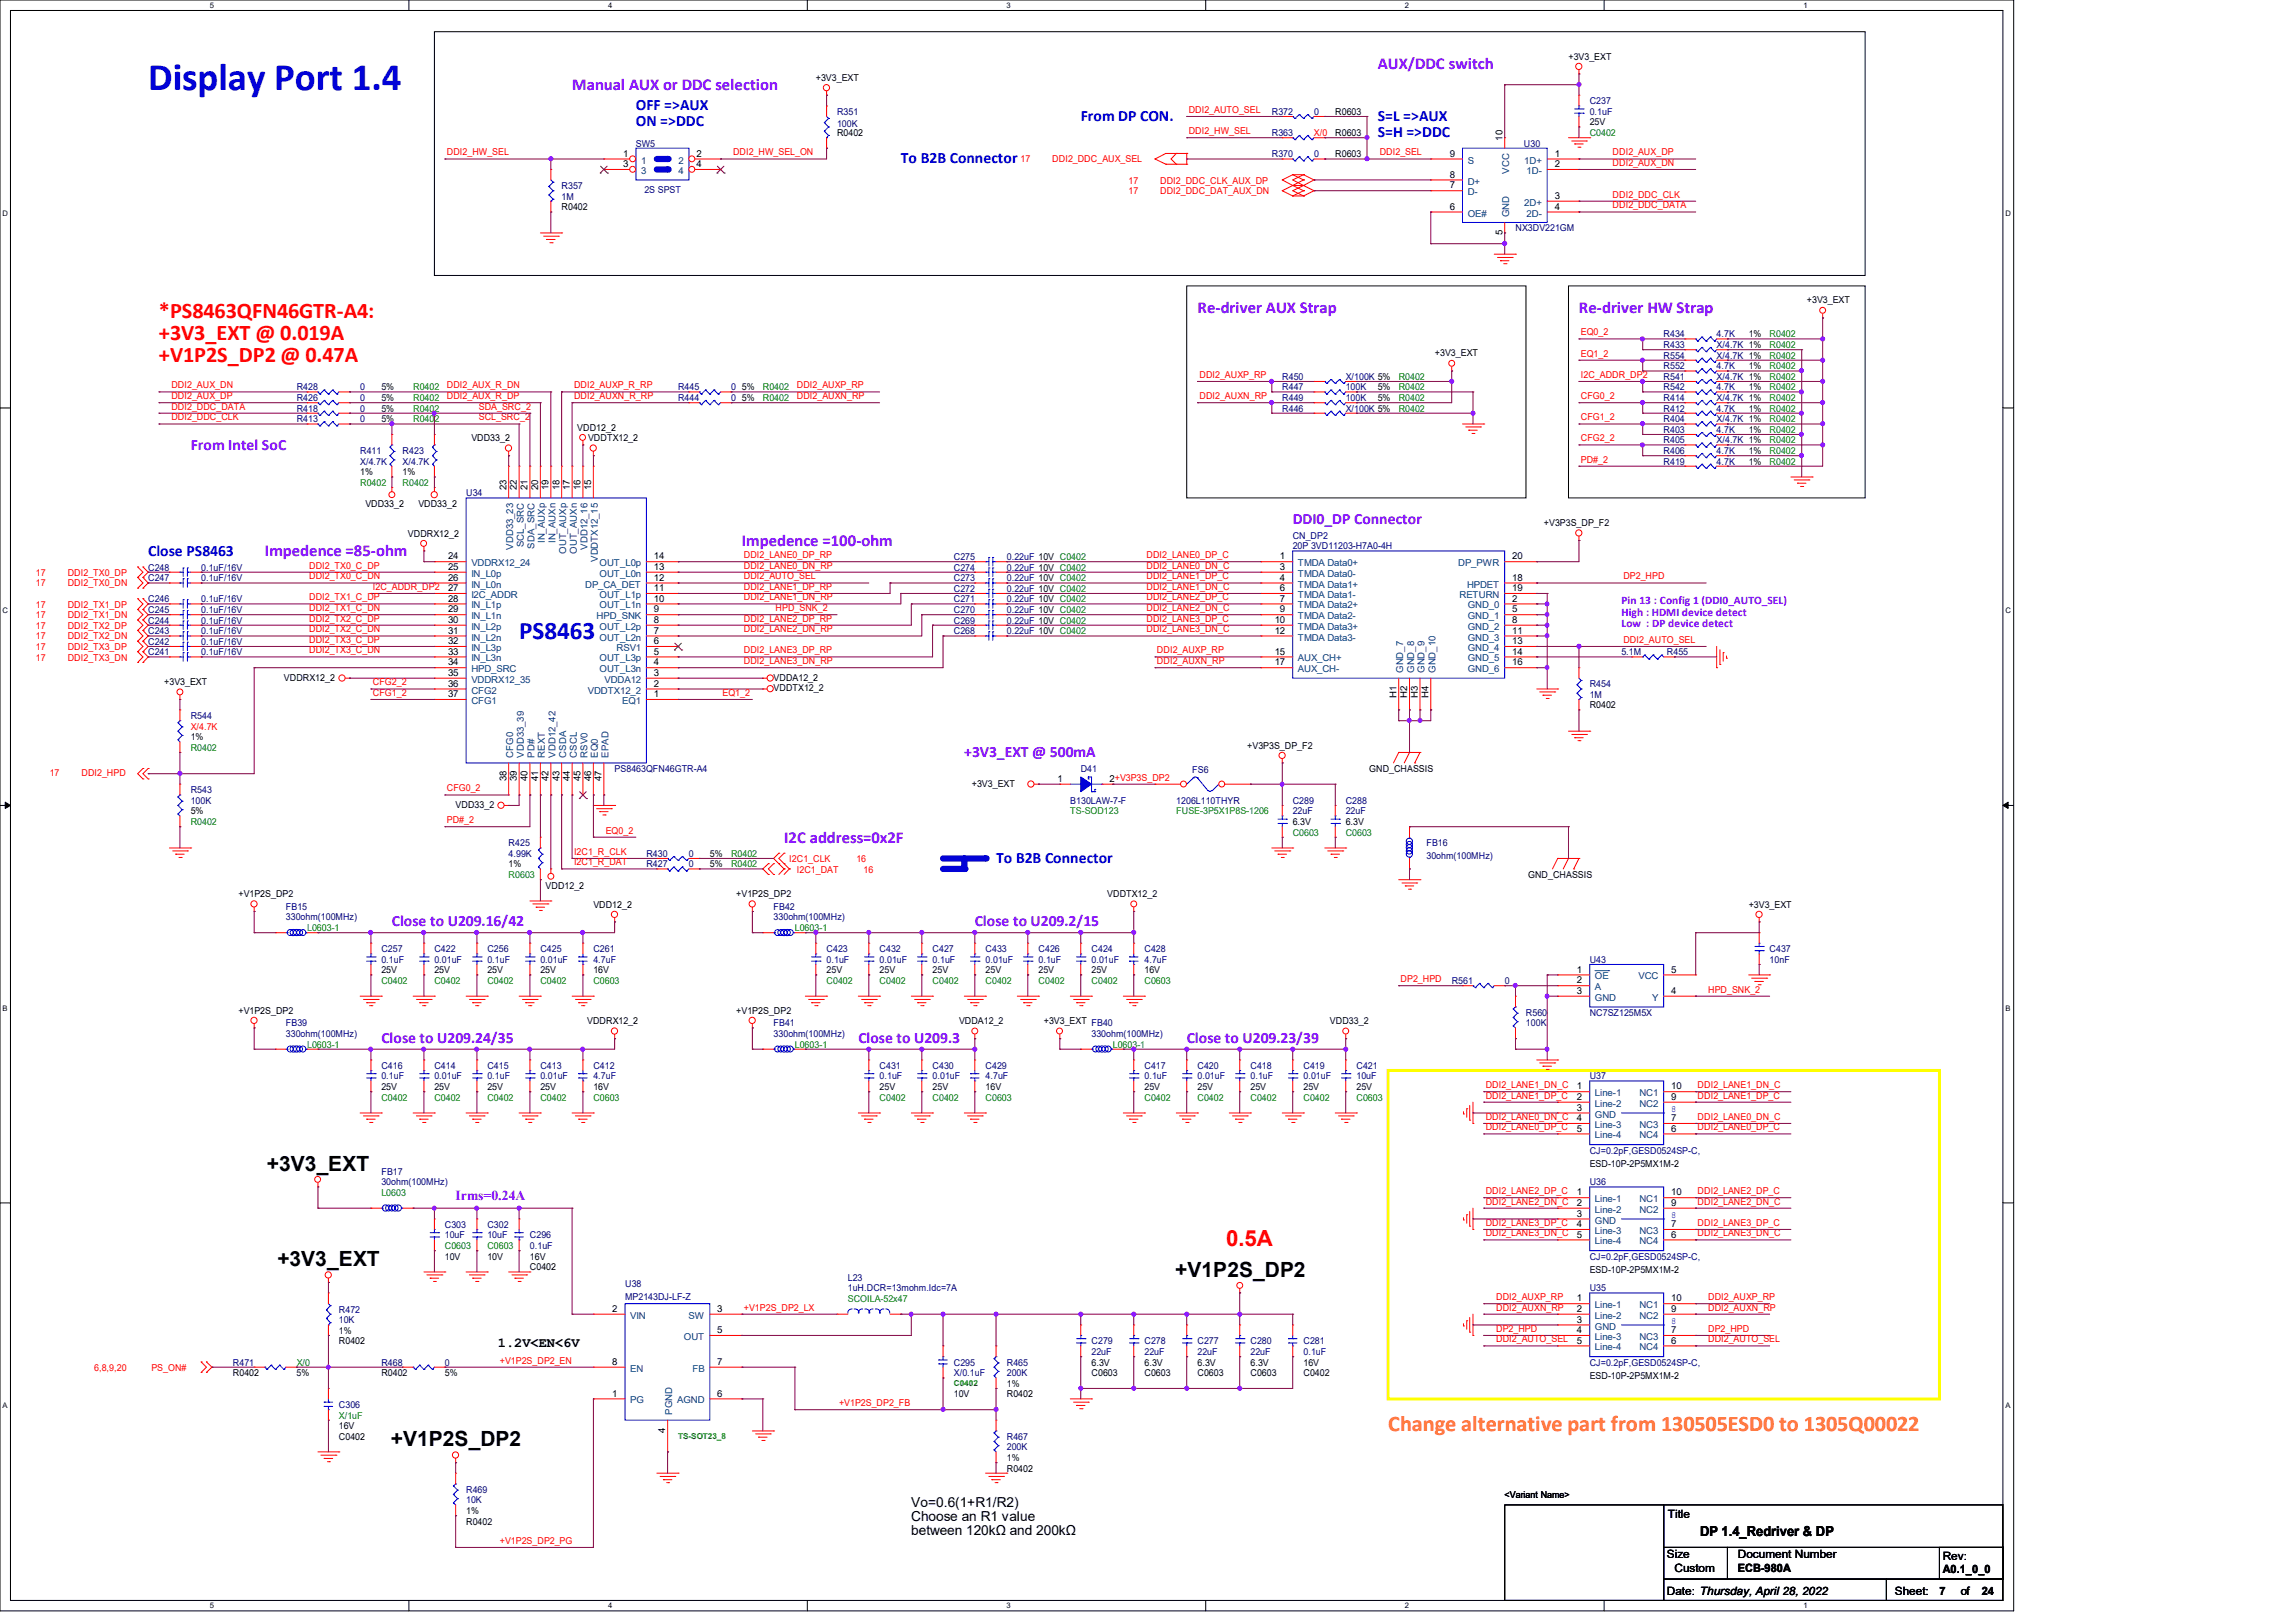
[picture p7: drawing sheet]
<svg xmlns="http://www.w3.org/2000/svg" width="297mm" height="210mm" viewBox="0 0 297 210" stroke-linecap="round" stroke-linejoin="round" font-family="sans-serif">
<defs><g id="words">
<text font-size="5" fill="#00f" x="19.2" y="11.6">Display Port 1.4</text>
<text font-size="3.3" fill="#00f" x="67.2" y="82.6">PS8463</text>
<g font-size="2.9" fill="#f00">
<text x="20.6" y="41.1">*PS8463QFN46GTR-A4:</text>
<text x="20.6" y="44">+3V3_EXT @ 0.019A</text>
<text x="20.6" y="46.9">+V1P2S_DP2 @ 0.47A</text>
<text x="158.7" y="161.2">0.5A</text>
</g>
<text font-size="2.9" fill="#ff8000" x="179.7" y="185.2">Change alternative part from 130505ESD0 to 1305Q00022</text>
<g font-size="2.7">
<text x="34.5" y="151.5">+3V3_EXT</text>
<text x="35.9" y="163.8">+3V3_EXT</text>
<text x="152.1" y="165.2">+V1P2S_DP2</text>
<text x="50.6" y="187.2">+V1P2S_DP2</text>
</g>
<g font-size="2.2" fill="#8000ff">
<text x="74" y="11.6">Manual AUX or DDC selection</text>
<text x="178.3" y="8.9">AUX/DDC switch</text>
<text x="155" y="40.5">Re-driver AUX Strap</text>
<text x="204.3" y="40.5">Re-driver HW Strap</text>
<text x="96" y="70.7">Impedence =100-ohm</text>
<text x="34.3" y="72">Impedence =85-ohm</text>
<text x="101.5" y="109.1">I2C address=0x2F</text>
</g>
<g font-size="2" fill="#00f">
<text x="82.3" y="14.3">OFF =&gt;AUX</text>
<text x="82.3" y="16.3">ON =&gt;DDC</text>
<text x="139.9" y="15.7">From DP CON.</text>
<text x="178.3" y="15.7">S=L =&gt;AUX</text>
<text x="178.3" y="17.7">S=H =&gt;DDC</text>
<text x="116.6" y="21.1">To B2B Connector</text>
<text x="19.2" y="71.9">Close PS8463</text>
<text x="128.9" y="111.7">To B2B Connector</text>
</g>
<g font-size="2" fill="#8000ff">
<text x="24.7" y="58.2">From Intel SoC</text>
<text x="167.3" y="67.8">DDI0_DP Connector</text>
<text x="124.8" y="98">+3V3_EXT @ 500mA</text>
<text x="50.7" y="119.9">Close to U209.16/42</text>
<text x="126.2" y="119.9">Close to U209.2/15</text>
<text x="49.4" y="135">Close to U209.24/35</text>
<text x="111.1" y="135">Close to U209.3</text>
<text x="153.6" y="135">Close to U209.23/39</text>
</g>
<text font-size="1.8" fill="#8000ff" x="59" y="155.2">Irms=0.24A</text>
<g font-size="1.8">
<text x="64.4" y="174.3">1.2V&lt;EN&lt;6V</text>
<text x="117.9" y="195">Vo=0.6(1+R1/R2)</text>
<text x="117.9" y="196.8">Choose an R1 value</text>
<text x="117.9" y="198.6">between 120kΩ and 200kΩ</text>
<text x="220" y="198.7">DP 1.4_Redriver &amp; DP</text>
</g>
<g font-size="1.5" fill="#8000ff">
<text x="209.8" y="78.2">Pin 13 : Config 1 (DDI0_AUTO_SEL)</text>
<text x="209.8" y="79.7">High : HDMI device detect</text>
<text x="209.8" y="81.2">Low : DP device detect</text>
</g>
<g font-size="1.5">
<text x="215.9" y="196.4">Title</text>
<text x="215.7" y="201.6">Size</text>
<text x="216.7" y="203.4">Custom</text>
<text x="224.9" y="201.6">Document Number</text>
<text x="224.9" y="203.4">ECB-980A</text>
<text x="251.4" y="201.8">Rev:</text>
<text x="251.4" y="203.5">A0.1_0_0</text>
<text x="215.7" y="206.4">Date: Thursday, April 28, 2022</text>
<text x="245.2" y="206.4">Sheet:</text>
<text x="251" y="206.4">7</text>
<text x="253.7" y="206.4">of</text>
<text x="256.5" y="206.4">24</text>
</g>
<g font-size="1.2">
<text x="105.6" y="10.5">+3V3_EXT</text>
<text x="203" y="7.7">+3V3_EXT</text>
<text x="108.3" y="17.6">R0402</text>
<text x="172.8" y="17.6">R0603</text>
<text x="172.8" y="14.9">R0603</text>
<text x="205.7" y="16.2">25V</text>
<text x="80.6" y="20.3">1</text>
<text x="80.6" y="21.6">3</text>
<text x="90.1" y="20.3">2</text>
<text x="90.1" y="21.6">4</text>
<text x="172.8" y="20.3">R0603</text>
<text x="187.6" y="23">8</text>
<text x="187.6" y="20.3">9</text>
<text x="194.4" y="18.2" transform="rotate(-90 194.4 18.2)">10</text>
<text x="201.2" y="20.3">1</text>
<text x="201.2" y="21.6">2</text>
<text x="72.7" y="27.2">R0402</text>
<text x="187.6" y="27.1">6</text>
<text x="187.6" y="24.4">7</text>
<text x="201.2" y="25.7">3</text>
<text x="201.2" y="27.1">4</text>
<text x="194.4" y="30.4" transform="rotate(-90 194.4 30.4)">5</text>
<text x="233.8" y="39.2">+3V3_EXT</text>
<text x="185.7" y="46.1">+3V3_EXT</text>
<text x="226.3" y="43.6">1%</text>
<text x="226.3" y="47.8">1%</text>
<text x="49.4" y="53.3">5%</text>
<text x="49.4" y="51.9">5%</text>
<text x="49.4" y="50.5">5%</text>
<text x="96" y="51.9">5%</text>
<text x="96" y="50.5">5%</text>
<text x="178.3" y="51.9">5%</text>
<text x="178.3" y="50.5">5%</text>
<text x="226.3" y="53.3">1%</text>
<text x="226.3" y="50.5">1%</text>
<text x="49.4" y="54.6">5%</text>
<text x="61" y="57.1">VDD33_2</text>
<text x="74.7" y="55.7">VDD12_2</text>
<text x="76.1" y="57.1">VDDTX12_2</text>
<text x="226.3" y="56">1%</text>
<text x="226.3" y="58.7">1%</text>
<text x="46.6" y="61.5">1%</text>
<text x="47.3" y="65.6">VDD33_2</text>
<text x="52.1" y="61.5">1%</text>
<text x="54.1" y="65.6">VDD33_2</text>
<text x="65.5" y="63.5" transform="rotate(-90 65.5 63.5)">23</text>
<text x="66.9" y="63.5" transform="rotate(-90 66.9 63.5)">22</text>
<text x="68.3" y="63.5" transform="rotate(-90 68.3 63.5)">21</text>
<text x="69.6" y="63.5" transform="rotate(-90 69.6 63.5)">20</text>
<text x="71" y="63.5" transform="rotate(-90 71 63.5)">19</text>
<text x="72.4" y="63.5" transform="rotate(-90 72.4 63.5)">18</text>
<text x="73.7" y="63.5" transform="rotate(-90 73.7 63.5)">17</text>
<text x="75.1" y="63.5" transform="rotate(-90 75.1 63.5)">16</text>
<text x="76.5" y="63.5" transform="rotate(-90 76.5 63.5)">15</text>
<text x="226.3" y="60.1">1%</text>
<text x="52.8" y="69.4">VDDRX12_2</text>
<text x="199.8" y="68.1">+V3P3S_DP_F2</text>
<text x="58" y="77.9">28</text>
<text x="58" y="76.5">27</text>
<text x="58" y="75.1">26</text>
<text x="58" y="73.7">25</text>
<text x="58" y="72.4">24</text>
<text x="84.6" y="77.9">10</text>
<text x="84.6" y="76.5">11</text>
<text x="84.6" y="75.1">12</text>
<text x="84.6" y="73.7">13</text>
<text x="84.6" y="72.4">14</text>
<text x="165.6" y="72.4">1</text>
<text x="165.6" y="73.7">3</text>
<text x="165.6" y="77.9">7</text>
<text x="165.6" y="75.1">4</text>
<text x="165.6" y="76.5">6</text>
<text x="195.7" y="76.5">19</text>
<text x="195.7" y="77.9">2</text>
<text x="195.7" y="75.1">18</text>
<text x="195.7" y="72.4">20</text>
<text x="58" y="83.4">32</text>
<text x="58" y="82">31</text>
<text x="58" y="80.6">30</text>
<text x="58" y="79.2">29</text>
<text x="84.6" y="83.4">6</text>
<text x="84.6" y="82">7</text>
<text x="84.6" y="80.6">8</text>
<text x="84.6" y="79.2">9</text>
<text x="165" y="80.6">10</text>
<text x="165" y="82">12</text>
<text x="165.6" y="79.2">9</text>
<text x="195.7" y="79.2">5</text>
<text x="195.7" y="82">11</text>
<text x="195.7" y="83.4">13</text>
<text x="195.7" y="80.6">8</text>
<text x="21.3" y="88.6">+3V3_EXT</text>
<text x="36.7" y="88.1">VDDRX12_2</text>
<text x="58" y="87.5">35</text>
<text x="58" y="86.1">34</text>
<text x="58" y="84.7">33</text>
<text x="58" y="88.9">36</text>
<text x="84.6" y="88.9">2</text>
<text x="84.6" y="87.5">3</text>
<text x="84.6" y="86.1">4</text>
<text x="84.6" y="84.7">5</text>
<text x="100.1" y="89.4">VDDTX12_2</text>
<text x="100.1" y="88.1">VDDA12_2</text>
<text x="165" y="84.7">15</text>
<text x="165" y="86.1">17</text>
<text x="195.7" y="84.7">14</text>
<text x="195.7" y="86.1">16</text>
<text x="24.7" y="95.8">1%</text>
<text x="58" y="90.2">37</text>
<text x="84.6" y="90.2">1</text>
<text x="180.7" y="90.3" transform="rotate(-90 180.7 90.3)">H1</text>
<text x="182.1" y="90.3" transform="rotate(-90 182.1 90.3)">H2</text>
<text x="183.5" y="90.3" transform="rotate(-90 183.5 90.3)">H3</text>
<text x="184.9" y="90.3" transform="rotate(-90 184.9 90.3)">H4</text>
<text x="205.7" y="91.7">R0402</text>
<text x="65.5" y="101" transform="rotate(-90 65.5 101)">38</text>
<text x="66.9" y="101" transform="rotate(-90 66.9 101)">39</text>
<text x="68.3" y="101" transform="rotate(-90 68.3 101)">40</text>
<text x="69.6" y="101" transform="rotate(-90 69.6 101)">41</text>
<text x="71" y="101" transform="rotate(-90 71 101)">42</text>
<text x="72.4" y="101" transform="rotate(-90 72.4 101)">43</text>
<text x="73.7" y="101" transform="rotate(-90 73.7 101)">44</text>
<text x="75.1" y="101" transform="rotate(-90 75.1 101)">45</text>
<text x="76.5" y="101" transform="rotate(-90 76.5 101)">46</text>
<text x="77.9" y="101" transform="rotate(-90 77.9 101)">47</text>
<text x="125.8" y="101.8">+3V3_EXT</text>
<text x="136.9" y="101.2">1</text>
<text x="143.6" y="101.2">2+V3P3S_DP2</text>
<text x="161.4" y="96.9">+V3P3S_DP_F2</text>
<text x="177.2" y="99.9">GND_CHASSIS</text>
<text x="24.7" y="105.4">5%</text>
<text x="59" y="104.6">VDD33_2</text>
<text x="167.3" y="106.7">6.3V</text>
<text x="174.2" y="106.7">6.3V</text>
<text x="65.8" y="112.2">1%</text>
<text x="91.9" y="112.2">5%</text>
<text x="91.9" y="110.9">5%</text>
<text x="197.8" y="113.6">GND_CHASSIS</text>
<text x="30.9" y="116.1">+V1P2S_DP2</text>
<text x="70.6" y="115">VDD12_2</text>
<text x="76.8" y="117.4">VDD12_2</text>
<text x="95.3" y="116.1">+V1P2S_DP2</text>
<text x="143.3" y="116.1">VDDTX12_2</text>
<text x="226.3" y="117.4">+3V3_EXT</text>
<text x="49.4" y="125.9">25V</text>
<text x="56.2" y="125.9">25V</text>
<text x="63.1" y="125.9">25V</text>
<text x="69.9" y="125.9">25V</text>
<text x="76.8" y="125.9">16V</text>
<text x="107" y="125.9">25V</text>
<text x="113.8" y="125.9">25V</text>
<text x="120.7" y="125.9">25V</text>
<text x="127.5" y="125.9">25V</text>
<text x="134.4" y="125.9">25V</text>
<text x="141.3" y="125.9">25V</text>
<text x="148.1" y="125.9">16V</text>
<text x="204.1" y="125.9">1</text>
<text x="216.3" y="125.9">5</text>
<text x="30.9" y="131.1">+V1P2S_DP2</text>
<text x="95.3" y="131.1">+V1P2S_DP2</text>
<text x="204.1" y="128.6">3</text>
<text x="204.1" y="127.3">2</text>
<text x="216.3" y="128.6">4</text>
<text x="76" y="132.5">VDDRX12_2</text>
<text x="124.1" y="132.5">VDDA12_2</text>
<text x="135.1" y="132.5">+3V3_EXT FB40</text>
<text x="172.1" y="132.5">VDD33_2</text>
<text x="49.4" y="141">25V</text>
<text x="56.2" y="141">25V</text>
<text x="63.1" y="141">25V</text>
<text x="69.9" y="141">25V</text>
<text x="76.8" y="141">16V</text>
<text x="113.8" y="141">25V</text>
<text x="120.7" y="141">25V</text>
<text x="127.5" y="141">16V</text>
<text x="148.1" y="141">25V</text>
<text x="155" y="141">25V</text>
<text x="161.8" y="141">25V</text>
<text x="168.7" y="141">25V</text>
<text x="175.6" y="141">25V</text>
<text x="204.1" y="141">1</text>
<text x="204.1" y="142.3">2</text>
<text x="204.1" y="143.7">3</text>
<text x="216.3" y="142.3">9</text>
<text x="216.3" y="141">10</text>
<text x="204.1" y="145.1">4</text>
<text x="204.1" y="146.4">5</text>
<text x="216.3" y="145.1">7</text>
<text x="216.3" y="146.4">6</text>
<text x="204.1" y="154.7">1</text>
<text x="205.7" y="151">ESD-10P-2P5MX1M-2</text>
<text x="216.3" y="154.7">10</text>
<text x="204.1" y="156">2</text>
<text x="204.1" y="157.4">3</text>
<text x="204.1" y="158.8">4</text>
<text x="204.1" y="160.1">5</text>
<text x="216.3" y="156">9</text>
<text x="216.3" y="158.8">7</text>
<text x="216.3" y="160.1">6</text>
<text x="57.6" y="163">10V</text>
<text x="63.1" y="163">10V</text>
<text x="68.6" y="163">16V</text>
<text x="68.6" y="164.3">C0402</text>
<text x="205.7" y="164.8">ESD-10P-2P5MX1M-2</text>
<text x="43.9" y="173.9">R0402</text>
<text x="43.9" y="172.6">1%</text>
<text x="79.2" y="169.8">2</text>
<text x="92.8" y="172.5">5</text>
<text x="92.8" y="169.8">3</text>
<text x="204.1" y="168.4">1</text>
<text x="204.1" y="169.8">2</text>
<text x="204.1" y="171.2">3</text>
<text x="204.1" y="172.5">4</text>
<text x="204.1" y="173.9">5</text>
<text x="216.3" y="169.8">9</text>
<text x="216.3" y="172.5">7</text>
<text x="216.3" y="173.9">6</text>
<text x="216.3" y="168.4">10</text>
<text x="30.1" y="178.1">R0402</text>
<text x="38.4" y="178.1">5%</text>
<text x="49.4" y="178.1">R0402</text>
<text x="57.6" y="178.1">5%</text>
<text x="79.2" y="176.6">8</text>
<text x="92.8" y="176.6">7</text>
<text x="130.3" y="179.4">1%</text>
<text x="141.3" y="178.1">C0603</text>
<text x="141.3" y="176.7">6.3V</text>
<text x="148.1" y="178.1">C0603</text>
<text x="148.1" y="176.7">6.3V</text>
<text x="155" y="178.1">C0603</text>
<text x="155" y="176.7">6.3V</text>
<text x="161.8" y="178.1">C0603</text>
<text x="161.8" y="176.7">6.3V</text>
<text x="168.7" y="176.7">16V</text>
<text x="168.7" y="178.1">C0402</text>
<text x="205.7" y="178.5">ESD-10P-2P5MX1M-2</text>
<text x="43.9" y="184.9">16V</text>
<text x="79.2" y="180.7">1</text>
<text x="86.1" y="185.4" transform="rotate(-90 86.1 185.4)">4</text>
<text x="92.8" y="180.7">6</text>
<text x="123.4" y="180.8">10V</text>
<text x="130.3" y="180.8">R0402</text>
<text x="43.9" y="186.3">C0402</text>
<text x="130.3" y="190.4">R0402</text>
<text x="130.3" y="189">1%</text>
<text x="60.3" y="197.3">R0402</text>
<text x="60.3" y="195.9">1%</text>
<text x="194.7" y="193.8">&lt;Variant Name&gt;</text>
</g>
<g font-size="1.2" fill="#000080">
<text x="108.3" y="14.9">R351</text>
<text x="108.3" y="16.5">100K</text>
<text x="164.6" y="17.6">R363</text>
<text x="164.6" y="14.9">R372</text>
<text x="170.1" y="14.9">0</text>
<text x="205.7" y="13.5">C237</text>
<text x="205.7" y="14.9">0.1uF</text>
<text x="82.3" y="19">SW5</text>
<text x="164.6" y="20.3">R370</text>
<text x="170.1" y="20.3">0</text>
<text x="197.2" y="19">U30</text>
<text x="72.7" y="24.4">R357</text>
<text x="72.7" y="25.8">1M</text>
<text x="83.4" y="25">2S SPST</text>
<text x="196.1" y="29.9">NX3DV221GM</text>
<text x="215.3" y="45">R433</text>
<text x="215.3" y="43.6">R434</text>
<text x="215.3" y="46.4">R554</text>
<text x="215.3" y="47.8">R552</text>
<text x="222.2" y="45">X/4.7K 1%</text>
<text x="222.2" y="43.6">4.7K</text>
<text x="222.2" y="46.4">X/4.7K 1%</text>
<text x="222.2" y="47.8">4.7K</text>
<text x="38.4" y="53.3">R418</text>
<text x="38.4" y="51.9">R426</text>
<text x="38.4" y="50.5">R428</text>
<text x="46.6" y="53.3">0</text>
<text x="46.6" y="51.9">0</text>
<text x="46.6" y="50.5">0</text>
<text x="87.8" y="51.9">R444</text>
<text x="87.8" y="50.5">R445</text>
<text x="94.6" y="51.9">0</text>
<text x="94.6" y="50.5">0</text>
<text x="165.9" y="51.9">R449</text>
<text x="165.9" y="53.3">R446</text>
<text x="165.9" y="49.1">R450</text>
<text x="165.9" y="50.5">R447</text>
<text x="174.2" y="51.9">100K</text>
<text x="174.2" y="53.3">X/100K 5%</text>
<text x="174.2" y="49.1">X/100K 5%</text>
<text x="174.2" y="50.5">100K</text>
<text x="215.3" y="51.9">R414</text>
<text x="215.3" y="53.3">R412</text>
<text x="215.3" y="49.1">R541</text>
<text x="215.3" y="50.5">R542</text>
<text x="222.2" y="51.9">X/4.7K 1%</text>
<text x="222.2" y="53.3">4.7K</text>
<text x="222.2" y="49.1">X/4.7K 1%</text>
<text x="222.2" y="50.5">4.7K</text>
<text x="38.4" y="54.6">R413</text>
<text x="46.6" y="58.7">R411</text>
<text x="46.6" y="54.6">0</text>
<text x="52.1" y="58.7">R423</text>
<text x="215.3" y="56">R403</text>
<text x="215.3" y="54.6">R404</text>
<text x="215.3" y="57.4">R405</text>
<text x="215.3" y="58.7">R406</text>
<text x="222.2" y="56">4.7K</text>
<text x="222.2" y="54.6">X/4.7K 1%</text>
<text x="222.2" y="57.4">X/4.7K 1%</text>
<text x="222.2" y="58.7">4.7K</text>
<text x="46.6" y="60.1">X/4.7K</text>
<text x="52.1" y="60.1">X/4.7K</text>
<text x="60.3" y="64.2">U34</text>
<text x="215.3" y="60.1">R419</text>
<text x="222.2" y="60.1">4.7K</text>
<text x="167.3" y="69.7">CN_DP2</text>
<text x="167.3" y="71.1">20P 3VD11203-H7A0-4H</text>
<text x="19.2" y="75.2">C247</text>
<text x="19.2" y="73.8">C248</text>
<text x="19.2" y="77.9">C246</text>
<text x="26" y="75.2">0.1uF/16V</text>
<text x="26" y="73.8">0.1uF/16V</text>
<text x="26" y="77.9">0.1uF/16V</text>
<text x="123.4" y="75.2">C273</text>
<text x="123.4" y="72.4">C275</text>
<text x="123.4" y="77.9">C271</text>
<text x="123.4" y="76.6">C272</text>
<text x="123.4" y="73.8">C274</text>
<text x="130.3" y="75.2">0.22uF 10V C0402</text>
<text x="130.3" y="72.4">0.22uF 10V C0402</text>
<text x="130.3" y="77.9">0.22uF 10V C0402</text>
<text x="130.3" y="76.6">0.22uF 10V C0402</text>
<text x="130.3" y="73.8">0.22uF 10V C0402</text>
<text x="19.2" y="80.7">C244</text>
<text x="19.2" y="82">C243</text>
<text x="19.2" y="79.3">C245</text>
<text x="19.2" y="83.4">C242</text>
<text x="26" y="80.7">0.1uF/16V</text>
<text x="26" y="82">0.1uF/16V</text>
<text x="26" y="79.3">0.1uF/16V</text>
<text x="26" y="83.4">0.1uF/16V</text>
<text x="123.4" y="82">C268</text>
<text x="123.4" y="79.3">C270</text>
<text x="123.4" y="80.7">C269</text>
<text x="130.3" y="82">0.22uF 10V C0402</text>
<text x="130.3" y="79.3">0.22uF 10V C0402</text>
<text x="130.3" y="80.7">0.22uF 10V C0402</text>
<text x="19.2" y="84.8">C241</text>
<text x="26" y="84.8">0.1uF/16V</text>
<text x="205.7" y="88.9">R454</text>
<text x="209.8" y="84.8">5.1M</text>
<text x="215.7" y="84.8">R455</text>
<text x="24.7" y="93">R544</text>
<text x="205.7" y="90.3">1M</text>
<text x="79.5" y="99.9">PS8463QFN46GTR-A4</text>
<text x="139.9" y="99.9">D41</text>
<text x="154.3" y="100">FS6</text>
<text x="24.7" y="102.6">R543</text>
<text x="24.7" y="104">100K</text>
<text x="138.5" y="104">B130LAW-7-F</text>
<text x="152.2" y="104">1206L110THYR</text>
<text x="167.3" y="104">C289</text>
<text x="167.3" y="105.4">22uF</text>
<text x="174.2" y="104">C288</text>
<text x="174.2" y="105.4">22uF</text>
<text x="65.8" y="109.5">R425</text>
<text x="65.8" y="110.9">4.99K</text>
<text x="83.6" y="112.2">R427</text>
<text x="83.6" y="110.9">R430</text>
<text x="89.1" y="112.2">0</text>
<text x="89.1" y="110.9">0</text>
<text x="184.6" y="109.5">FB16</text>
<text x="184.6" y="111.1">30ohm(100MHz)</text>
<text x="37" y="117.7">FB15</text>
<text x="37" y="119.1">330ohm(100MHz)</text>
<text x="100.1" y="117.7">FB42</text>
<text x="100.1" y="119.1">330ohm(100MHz)</text>
<text x="49.4" y="123.2">C257</text>
<text x="49.4" y="124.6">0.1uF</text>
<text x="56.2" y="123.2">C422</text>
<text x="56.2" y="124.6">0.01uF</text>
<text x="63.1" y="123.2">C256</text>
<text x="63.1" y="124.6">0.1uF</text>
<text x="69.9" y="123.2">C425</text>
<text x="69.9" y="124.6">0.01uF</text>
<text x="76.8" y="123.2">C261</text>
<text x="76.8" y="124.6">4.7uF</text>
<text x="107" y="123.2">C423</text>
<text x="107" y="124.6">0.1uF</text>
<text x="113.8" y="123.2">C432</text>
<text x="113.8" y="124.6">0.01uF</text>
<text x="120.7" y="123.2">C427</text>
<text x="120.7" y="124.6">0.1uF</text>
<text x="127.5" y="123.2">C433</text>
<text x="127.5" y="124.6">0.01uF</text>
<text x="134.4" y="123.2">C426</text>
<text x="134.4" y="124.6">0.1uF</text>
<text x="141.3" y="123.2">C424</text>
<text x="141.3" y="124.6">0.01uF</text>
<text x="148.1" y="123.2">C428</text>
<text x="148.1" y="124.6">4.7uF</text>
<text x="205.7" y="124.6">U43</text>
<text x="229" y="123.2">C437</text>
<text x="229" y="124.6">10nF</text>
<text x="187.9" y="127.3">R561</text>
<text x="194.7" y="127.3">0</text>
<text x="197.5" y="131.4">R560</text>
<text x="205.7" y="131.4">NC7SZ125M5X</text>
<text x="37" y="132.8">FB39</text>
<text x="37" y="134.2">330ohm(100MHz)</text>
<text x="100.1" y="132.8">FB41</text>
<text x="100.1" y="134.2">330ohm(100MHz)</text>
<text x="141.3" y="134.2">330ohm(100MHz)</text>
<text x="197.5" y="132.8">100K</text>
<text x="49.4" y="138.3">C416</text>
<text x="49.4" y="139.7">0.1uF</text>
<text x="56.2" y="138.3">C414</text>
<text x="56.2" y="139.7">0.01uF</text>
<text x="63.1" y="138.3">C415</text>
<text x="63.1" y="139.7">0.1uF</text>
<text x="69.9" y="138.3">C413</text>
<text x="69.9" y="139.7">0.01uF</text>
<text x="76.8" y="138.3">C412</text>
<text x="76.8" y="139.7">4.7uF</text>
<text x="113.8" y="138.3">C431</text>
<text x="113.8" y="139.7">0.1uF</text>
<text x="120.7" y="138.3">C430</text>
<text x="120.7" y="139.7">0.01uF</text>
<text x="127.5" y="138.3">C429</text>
<text x="127.5" y="139.7">4.7uF</text>
<text x="148.1" y="138.3">C417</text>
<text x="148.1" y="139.7">0.1uF</text>
<text x="155" y="138.3">C420</text>
<text x="155" y="139.7">0.01uF</text>
<text x="161.8" y="138.3">C418</text>
<text x="161.8" y="139.7">0.1uF</text>
<text x="168.7" y="138.3">C419</text>
<text x="168.7" y="139.7">0.01uF</text>
<text x="175.6" y="138.3">C421</text>
<text x="175.6" y="139.7">10uF</text>
<text x="205.7" y="139.7">U37</text>
<text x="205.7" y="149.3">CJ=0.2pF,GESD0524SP-C,</text>
<text x="49.4" y="152">FB17</text>
<text x="49.4" y="153.4">30ohm(100MHz)</text>
<text x="205.7" y="153.4">U36</text>
<text x="57.6" y="158.9">C303</text>
<text x="57.6" y="160.2">10uF</text>
<text x="63.1" y="158.9">C302</text>
<text x="63.1" y="160.2">10uF</text>
<text x="68.6" y="160.2">C296</text>
<text x="68.6" y="161.6">0.1uF</text>
<text x="80.9" y="166.5">U38</text>
<text x="109.7" y="165.7">L23</text>
<text x="109.7" y="167.1">1uH.DCR=13mohm.Idc=7A</text>
<text x="205.7" y="163">CJ=0.2pF,GESD0524SP-C,</text>
<text x="205.7" y="167.1">U35</text>
<text x="43.9" y="169.8">R472</text>
<text x="43.9" y="171.2">10K</text>
<text x="80.9" y="168.2">MP2143DJ-LF-Z</text>
<text x="141.3" y="173.9">C279</text>
<text x="148.1" y="173.9">C278</text>
<text x="155" y="173.9">C277</text>
<text x="161.8" y="173.9">C280</text>
<text x="168.7" y="173.9">C281</text>
<text x="30.1" y="176.7">R471</text>
<text x="49.4" y="176.7">R468</text>
<text x="57.6" y="176.7">0</text>
<text x="123.4" y="176.7">C295</text>
<text x="123.4" y="178.1">X/0.1uF</text>
<text x="130.3" y="176.7">R465</text>
<text x="130.3" y="178.1">200K</text>
<text x="141.3" y="175.3">22uF</text>
<text x="148.1" y="175.3">22uF</text>
<text x="155" y="175.3">22uF</text>
<text x="161.8" y="175.3">22uF</text>
<text x="168.7" y="175.3">0.1uF</text>
<text x="205.7" y="176.7">CJ=0.2pF,GESD0524SP-C,</text>
<text x="43.9" y="182.2">C306</text>
<text x="130.3" y="186.3">R467</text>
<text x="130.3" y="187.7">200K</text>
<text x="60.3" y="193.2">R469</text>
<text x="60.3" y="194.5">10K</text>
</g>
<g font-size="1.2" fill="#f00">
<text x="153.8" y="17.4">DDI2_HW_SEL</text>
<text x="153.8" y="14.6">DDI2_AUTO_SEL</text>
<text x="170" y="17.6">X/0</text>
<text x="57.8" y="20.1">DDI2_HW_SEL</text>
<text x="94.9" y="20.1">DDI2_HW_SEL_ON</text>
<text x="132.1" y="21">17</text>
<text x="136.2" y="21">DDI2_DDC_AUX_SEL</text>
<text x="146" y="23.7">17</text>
<text x="150.2" y="23.7">DDI2_DDC_CLK_AUX_DP</text>
<text x="178.6" y="20.1">DDI2_SEL</text>
<text x="208.7" y="20.1">DDI2_AUX_DP</text>
<text x="208.7" y="21.5">DDI2_AUX_DN</text>
<text x="146" y="25.1">17</text>
<text x="150.2" y="25.1">DDI2_DDC_DAT_AUX_DN</text>
<text x="208.7" y="25.6">DDI2_DDC_CLK</text>
<text x="208.7" y="27">DDI2_DDC_DATA</text>
<text x="204.6" y="43.4">EQ0_2</text>
<text x="204.6" y="46.1">EQ1_2</text>
<text x="22.2" y="50.2">DDI2_AUX_DN</text>
<text x="22.2" y="51.6">DDI2_AUX_DP</text>
<text x="22.2" y="53">DDI2_DDC_DATA</text>
<text x="57.8" y="50.2">DDI2_AUX_R_DN</text>
<text x="57.8" y="51.6">DDI2_AUX_R_DP</text>
<text x="62" y="53">SDA_SRC_2</text>
<text x="74.3" y="51.6">DDI2_AUXN_R_RP</text>
<text x="74.3" y="50.2">DDI2_AUXP_R_RP</text>
<text x="103.1" y="50.2">DDI2_AUXP_RP</text>
<text x="103.1" y="51.6">DDI2_AUXN_RP</text>
<text x="155.2" y="48.9">DDI2_AUXP_RP</text>
<text x="155.2" y="51.6">DDI2_AUXN_RP</text>
<text x="204.6" y="48.9">I2C_ADDR_DP2</text>
<text x="204.6" y="51.6">CFG0_2</text>
<text x="22.2" y="54.4">DDI2_DDC_CLK</text>
<text x="62" y="54.4">SCL_SRC_2</text>
<text x="204.6" y="54.4">CFG1_2</text>
<text x="204.6" y="57.1">CFG2_2</text>
<text x="204.6" y="59.9">PD#_2</text>
<text x="4.7" y="75.9">17</text>
<text x="4.7" y="74.5">17</text>
<text x="8.8" y="75.9">DDI2_TX0_DN</text>
<text x="8.8" y="74.5">DDI2_TX0_DP</text>
<text x="40" y="73.6">DDI2_TX0_C_DP</text>
<text x="40" y="75">DDI2_TX0_C_DN</text>
<text x="40" y="77.7">DDI2_TX1_C_DP</text>
<text x="48.3" y="76.3">I2C_ADDR_DP2</text>
<text x="96.3" y="72.2">DDI2_LANE0_DP_RP</text>
<text x="96.3" y="73.6">DDI2_LANE0_DN_RP</text>
<text x="96.3" y="76.3">DDI2_LANE1_DP_RP</text>
<text x="96.3" y="75">DDI2_AUTO_SEL</text>
<text x="96.3" y="77.7">DDI2_LANE1_DN_RP</text>
<text x="148.4" y="72.2">DDI2_LANE0_DP_C</text>
<text x="148.4" y="75">DDI2_LANE1_DP_C</text>
<text x="148.4" y="76.3">DDI2_LANE1_DN_C</text>
<text x="148.4" y="73.6">DDI2_LANE0_DN_C</text>
<text x="148.4" y="77.7">DDI2_LANE2_DP_C</text>
<text x="210.1" y="75">DP2_HPD</text>
<text x="4.7" y="78.6">17</text>
<text x="4.7" y="80">17</text>
<text x="4.7" y="81.4">17</text>
<text x="4.7" y="82.7">17</text>
<text x="8.8" y="78.6">DDI2_TX1_DP</text>
<text x="8.8" y="80">DDI2_TX1_DN</text>
<text x="8.8" y="81.4">DDI2_TX2_DP</text>
<text x="8.8" y="82.7">DDI2_TX2_DN</text>
<text x="40" y="79.1">DDI2_TX1_C_DN</text>
<text x="40" y="80.4">DDI2_TX2_C_DP</text>
<text x="40" y="81.8">DDI2_TX2_C_DN</text>
<text x="40" y="83.2">DDI2_TX3_C_DP</text>
<text x="96.3" y="80.4">DDI2_LANE2_DP_RP</text>
<text x="96.3" y="81.8">DDI2_LANE2_DN_RP</text>
<text x="100.4" y="79.1">HPD_SNK_2</text>
<text x="148.4" y="79.1">DDI2_LANE2_DN_C</text>
<text x="148.4" y="80.4">DDI2_LANE3_DP_C</text>
<text x="148.4" y="81.8">DDI2_LANE3_DN_C</text>
<text x="210.1" y="83.2">DDI2_AUTO_SEL</text>
<text x="4.7" y="85.5">17</text>
<text x="4.7" y="84.1">17</text>
<text x="8.8" y="85.5">DDI2_TX3_DN</text>
<text x="8.8" y="84.1">DDI2_TX3_DP</text>
<text x="40" y="84.5">DDI2_TX3_C_DN</text>
<text x="48.3" y="88.7">CFG2_2</text>
<text x="96.3" y="84.5">DDI2_LANE3_DP_RP</text>
<text x="96.3" y="85.9">DDI2_LANE3_DN_RP</text>
<text x="149.7" y="84.5">DDI2_AUXP_RP</text>
<text x="149.7" y="85.9">DDI2_AUXN_RP</text>
<text x="24.7" y="94.4">X/4.7K</text>
<text x="48.3" y="90">CFG1_2</text>
<text x="93.5" y="90">EQ1_2</text>
<text x="6.4" y="100.4">17</text>
<text x="10.5" y="100.4">DDI2_HPD</text>
<text x="57.8" y="102.4">CFG0_2</text>
<text x="57.8" y="106.5">PD#_2</text>
<text x="78.4" y="107.9">EQ0_2</text>
<text x="74.3" y="112">I2C1_R_DAT</text>
<text x="74.3" y="110.6">I2C1_R_CLK</text>
<text x="102.1" y="111.5">I2C1_CLK</text>
<text x="103.1" y="112.9">I2C1_DAT</text>
<text x="110.8" y="111.5">16</text>
<text x="111.8" y="112.9">16</text>
<text x="181.3" y="127.1">DP2_HPD</text>
<text x="221.1" y="128.4">HPD_SNK_2</text>
<text x="192.3" y="140.8">DDI2_LANE1_DN_C</text>
<text x="192.3" y="142.2">DDI2_LANE1_DP_C</text>
<text x="219.7" y="140.8">DDI2_LANE1_DN_C</text>
<text x="219.7" y="142.2">DDI2_LANE1_DP_C</text>
<text x="192.3" y="144.9">DDI2_LANE0_DN_C</text>
<text x="192.3" y="146.3">DDI2_LANE0_DP_C</text>
<text x="219.7" y="144.9">DDI2_LANE0_DN_C</text>
<text x="219.7" y="146.3">DDI2_LANE0_DP_C</text>
<text x="192.3" y="155.9">DDI2_LANE2_DN_C</text>
<text x="192.3" y="154.5">DDI2_LANE2_DP_C</text>
<text x="219.7" y="155.9">DDI2_LANE2_DN_C</text>
<text x="219.7" y="154.5">DDI2_LANE2_DP_C</text>
<text x="192.3" y="160">DDI2_LANE3_DN_C</text>
<text x="192.3" y="158.6">DDI2_LANE3_DP_C</text>
<text x="219.7" y="160">DDI2_LANE3_DN_C</text>
<text x="219.7" y="158.6">DDI2_LANE3_DP_C</text>
<text x="96.3" y="169.6">+V1P2S_DP2_LX</text>
<text x="193.6" y="169.6">DDI2_AUXN_RP</text>
<text x="193.6" y="168.2">DDI2_AUXP_RP</text>
<text x="193.6" y="172.3">DP2_HPD</text>
<text x="193.6" y="173.7">DDI2_AUTO_SEL</text>
<text x="221.1" y="169.6">DDI2_AUXN_RP</text>
<text x="221.1" y="168.2">DDI2_AUXP_RP</text>
<text x="221.1" y="172.3">DP2_HPD</text>
<text x="221.1" y="173.7">DDI2_AUTO_SEL</text>
<text x="12.2" y="177.4">6,8,9,20</text>
<text x="19.6" y="177.4">PS_ON#</text>
<text x="64.7" y="176.4">+V1P2S_DP2_EN</text>
<text x="108.6" y="181.9">+V1P2S_DP2_FB</text>
<text x="64.7" y="199.8">+V1P2S_DP2_PG</text>
</g>
<g font-size="1.2" fill="#008000">
<text x="205.7" y="17.6">C0402</text>
<text x="229" y="45">R0402</text>
<text x="229" y="43.6">R0402</text>
<text x="229" y="46.4">R0402</text>
<text x="229" y="47.8">R0402</text>
<text x="53.5" y="53.3">R0402</text>
<text x="53.5" y="51.9">R0402</text>
<text x="53.5" y="50.5">R0402</text>
<text x="98.7" y="51.9">R0402</text>
<text x="98.7" y="50.5">R0402</text>
<text x="181" y="51.9">R0402</text>
<text x="181" y="53.3">R0402</text>
<text x="181" y="49.1">R0402</text>
<text x="181" y="50.5">R0402</text>
<text x="229" y="51.9">R0402</text>
<text x="229" y="53.3">R0402</text>
<text x="229" y="49.1">R0402</text>
<text x="229" y="50.5">R0402</text>
<text x="53.5" y="54.6">R0402</text>
<text x="229" y="56">R0402</text>
<text x="229" y="54.6">R0402</text>
<text x="229" y="57.4">R0402</text>
<text x="229" y="58.7">R0402</text>
<text x="46.6" y="62.9">R0402</text>
<text x="52.1" y="62.9">R0402</text>
<text x="229" y="60.1">R0402</text>
<text x="24.7" y="97.2">R0402</text>
<text x="24.7" y="106.7">R0402</text>
<text x="138.5" y="105.4">TS-SOD123</text>
<text x="152.2" y="105.4">FUSE-3P5X1P8S-1206</text>
<text x="65.8" y="113.6">R0603</text>
<text x="94.6" y="112.2">R0402</text>
<text x="94.6" y="110.9">R0402</text>
<text x="167.3" y="108.1">C0603</text>
<text x="174.2" y="108.1">C0603</text>
<text x="39.8" y="120.4">L0603-1</text>
<text x="102.9" y="120.4">L0603-1</text>
<text x="49.4" y="127.3">C0402</text>
<text x="56.2" y="127.3">C0402</text>
<text x="63.1" y="127.3">C0402</text>
<text x="69.9" y="127.3">C0402</text>
<text x="76.8" y="127.3">C0603</text>
<text x="107" y="127.3">C0402</text>
<text x="113.8" y="127.3">C0402</text>
<text x="120.7" y="127.3">C0402</text>
<text x="127.5" y="127.3">C0402</text>
<text x="134.4" y="127.3">C0402</text>
<text x="141.3" y="127.3">C0402</text>
<text x="148.1" y="127.3">C0603</text>
<text x="39.8" y="135.5">L0603-1</text>
<text x="102.9" y="135.5">L0603-1</text>
<text x="144" y="135.5">L0603-1</text>
<text x="49.4" y="142.4">C0402</text>
<text x="56.2" y="142.4">C0402</text>
<text x="63.1" y="142.4">C0402</text>
<text x="69.9" y="142.4">C0402</text>
<text x="76.8" y="142.4">C0603</text>
<text x="113.8" y="142.4">C0402</text>
<text x="120.7" y="142.4">C0402</text>
<text x="127.5" y="142.4">C0603</text>
<text x="148.1" y="142.4">C0402</text>
<text x="155" y="142.4">C0402</text>
<text x="161.8" y="142.4">C0402</text>
<text x="168.7" y="142.4">C0402</text>
<text x="175.6" y="142.4">C0603</text>
<text x="49.4" y="154.7">L0603</text>
<text x="57.6" y="161.6">C0603</text>
<text x="63.1" y="161.6">C0603</text>
<text x="109.7" y="168.4">SCOILA-52x47</text>
<text x="38.4" y="176.7">X/0</text>
<text x="43.9" y="183.6">X/1uF</text>
</g>
<g font-size="1.2" fill="#004080">
<text x="83" y="21.2">1</text>
<text x="83" y="22.5">3</text>
<text x="87.8" y="21.2">2</text>
<text x="87.8" y="22.5">4</text>
<text x="189.9" y="23.9">D+</text>
<text x="189.9" y="21.2">S</text>
<text x="195.3" y="22.5" transform="rotate(-90 195.3 22.5)">VCC</text>
<text x="197.3" y="21.2">1D+</text>
<text x="197.6" y="22.5">1D-</text>
<text x="189.9" y="28">OE#</text>
<text x="189.9" y="25.3">D-</text>
<text x="195.3" y="28.1" transform="rotate(-90 195.3 28.1)">GND</text>
<text x="197.3" y="26.6">2D+</text>
<text x="197.6" y="28">2D-</text>
<text x="66.4" y="71.1" transform="rotate(-90 66.4 71.1)">VDD33_23</text>
<text x="67.8" y="70.8" transform="rotate(-90 67.8 70.8)">SCL_SRC</text>
<text x="69.2" y="71" transform="rotate(-90 69.2 71)">SDA_SRC</text>
<text x="70.5" y="70.3" transform="rotate(-90 70.5 70.3)">IN_AUXp</text>
<text x="71.9" y="70.3" transform="rotate(-90 71.9 70.3)">IN_AUXn</text>
<text x="73.3" y="71.7" transform="rotate(-90 73.3 71.7)">OUT_AUXp</text>
<text x="74.6" y="71.7" transform="rotate(-90 74.6 71.7)">OUT_AUXn</text>
<text x="76" y="71.1" transform="rotate(-90 76 71.1)">VDD12_16</text>
<text x="61" y="77.4">I2C_ADDR</text>
<text x="61" y="76">IN_L0n</text>
<text x="61" y="74.6">IN_L0p</text>
<text x="61" y="73.3">VDDRX12_24</text>
<text x="75.7" y="76">DP_CA_DET</text>
<text x="77.4" y="72.7" transform="rotate(-90 77.4 72.7)">VDDTX12_15</text>
<text x="77.6" y="77.4">OUT_L1p</text>
<text x="77.6" y="74.6">OUT_L0n</text>
<text x="77.6" y="73.3">OUT_L0p</text>
<text x="168" y="73.3">TMDA Data0+</text>
<text x="168" y="74.6">TMDA Data0-</text>
<text x="168" y="76">TMDA Data1+</text>
<text x="168" y="77.4">TMDA Data1-</text>
<text x="188.7" y="73.3">DP_PWR</text>
<text x="188.9" y="77.4">RETURN</text>
<text x="189.9" y="76">HPDET</text>
<text x="61" y="82.9">IN_L2n</text>
<text x="61" y="81.5">IN_L2p</text>
<text x="61" y="80.1">IN_L1n</text>
<text x="61" y="78.7">IN_L1p</text>
<text x="77.2" y="80.1">HPD_SNK</text>
<text x="77.6" y="82.9">OUT_L2n</text>
<text x="77.6" y="81.5">OUT_L2p</text>
<text x="77.6" y="78.7">OUT_L1n</text>
<text x="168" y="78.7">TMDA Data2+</text>
<text x="168" y="80.1">TMDA Data2-</text>
<text x="168" y="81.5">TMDA Data3+</text>
<text x="168" y="82.9">TMDA Data3-</text>
<text x="189.9" y="80.1">GND_1</text>
<text x="189.9" y="82.9">GND_3</text>
<text x="189.9" y="78.7">GND_0</text>
<text x="189.9" y="81.5">GND_2</text>
<text x="61" y="88.3">VDDRX12_35</text>
<text x="61" y="87">HPD_SRC</text>
<text x="61" y="85.6">IN_L3n</text>
<text x="61" y="84.2">IN_L3p</text>
<text x="61" y="89.7">CFG2</text>
<text x="76.1" y="89.7">VDDTX12_2</text>
<text x="77.6" y="87">OUT_L3n</text>
<text x="77.6" y="85.6">OUT_L3p</text>
<text x="78.2" y="88.3">VDDA12</text>
<text x="79.8" y="84.2">RSV1</text>
<text x="168" y="85.6">AUX_CH+</text>
<text x="168" y="87">AUX_CH-</text>
<text x="181.6" y="87.1" transform="rotate(-90 181.6 87.1)">GND_7</text>
<text x="183" y="87.1" transform="rotate(-90 183 87.1)">GND_8</text>
<text x="184.4" y="87.1" transform="rotate(-90 184.4 87.1)">GND_9</text>
<text x="185.8" y="87.1" transform="rotate(-90 185.8 87.1)">GND_10</text>
<text x="189.9" y="84.2">GND_4</text>
<text x="189.9" y="85.6">GND_5</text>
<text x="189.9" y="87">GND_6</text>
<text x="61" y="91.1">CFG1</text>
<text x="80.5" y="91.1">EQ1</text>
<text x="66.4" y="98" transform="rotate(-90 66.4 98)">CFG0</text>
<text x="67.8" y="98" transform="rotate(-90 67.8 98)">VDD33_39</text>
<text x="69.2" y="98" transform="rotate(-90 69.2 98)">PD#</text>
<text x="70.5" y="98" transform="rotate(-90 70.5 98)">REXT</text>
<text x="71.9" y="98" transform="rotate(-90 71.9 98)">VDD12_42</text>
<text x="73.3" y="98" transform="rotate(-90 73.3 98)">CSDA</text>
<text x="74.6" y="98" transform="rotate(-90 74.6 98)">CSCL</text>
<text x="76" y="98" transform="rotate(-90 76 98)">RSV0</text>
<text x="77.4" y="98" transform="rotate(-90 77.4 98)">EQ0</text>
<text x="78.7" y="98" transform="rotate(-90 78.7 98)">EPAD</text>
<text x="206.4" y="129.5">GND</text>
<text x="206.4" y="126.7">OE</text>
<text x="206.4" y="128.1">A</text>
<text x="212" y="126.7">VCC</text>
<text x="213.8" y="129.5">Y</text>
<text x="206.4" y="141.9">Line-1</text>
<text x="206.4" y="143.2">Line-2</text>
<text x="212.2" y="143.2">NC2</text>
<text x="212.2" y="141.9">NC1</text>
<text x="206.4" y="144.6">GND</text>
<text x="206.4" y="146">Line-3</text>
<text x="206.4" y="147.3">Line-4</text>
<text x="212.2" y="146">NC3</text>
<text x="212.2" y="147.3">NC4</text>
<text x="206.4" y="155.6">Line-1</text>
<text x="212.2" y="155.6">NC1</text>
<text x="206.4" y="156.9">Line-2</text>
<text x="206.4" y="158.3">GND</text>
<text x="206.4" y="159.7">Line-3</text>
<text x="206.4" y="161">Line-4</text>
<text x="212.2" y="156.9">NC2</text>
<text x="212.2" y="159.7">NC3</text>
<text x="212.2" y="161">NC4</text>
<text x="81.6" y="170.6">VIN</text>
<text x="88.5" y="173.4">OUT</text>
<text x="89.1" y="170.6">SW</text>
<text x="206.4" y="169.3">Line-1</text>
<text x="206.4" y="170.6">Line-2</text>
<text x="206.4" y="172">GND</text>
<text x="206.4" y="173.4">Line-3</text>
<text x="212.2" y="170.6">NC2</text>
<text x="212.2" y="173.4">NC3</text>
<text x="212.2" y="169.3">NC1</text>
<text x="81.6" y="177.5">EN</text>
<text x="89.6" y="177.5">FB</text>
<text x="206.4" y="174.7">Line-4</text>
<text x="212.2" y="174.7">NC4</text>
<text x="81.6" y="181.6">PG</text>
<text x="87" y="183.1" transform="rotate(-90 87 183.1)">PGND</text>
<text x="87.6" y="181.6">AGND</text>
</g>
<g font-size="1.2" fill="#00f">
<text x="216.3" y="143.9">8</text>
<text x="216.3" y="157.6">8</text>
<text x="216.3" y="171.4">8</text>
</g>
<g font-size="1.1" fill="#008000">
<text x="123.4" y="179.3">C0402</text>
<text x="87.8" y="186.2">TS-SOT23_8</text>
</g>
<g font-size="1">
<text x="27.1" y="1">5</text>
<text x="78.7" y="1">4</text>
<text x="130.3" y="1">3</text>
<text x="181.8" y="1">2</text>
<text x="233.4" y="1">1</text>
<text x=".3" y="27.9">D</text>
<text x="259.5" y="27.9">D</text>
<text x=".3" y="79.4">C</text>
<text x="259.5" y="79.4">C</text>
<text x=".3" y="130.8">B</text>
<text x="259.5" y="130.8">B</text>
<text x=".3" y="182.2">A</text>
<text x="259.5" y="182.2">A</text>
<text x="27.1" y="208.1">5</text>
<text x="78.7" y="208.1">4</text>
<text x="130.3" y="208.1">3</text>
<text x="181.8" y="208.1">2</text>
<text x="233.4" y="208.1">1</text>
</g>
</g></defs>
<path d="M0 0h260.6v208.4h-260.6zM1.4 1.4h257.8v205.7h-257.8z" fill="none" stroke="#000" stroke-width=".13"/>
<g fill="#fff">
<path d="M27.1 .1h.6v1.1h-.6z"/>
<path d="M27.1 207.2h.6v1.1h-.6z"/>
</g>
<path d="M52.9 0v1.4M52.9 207.1v1.3" fill="none" stroke="#000" stroke-width=".13"/>
<g fill="#fff">
<path d="M78.7 .1h.5v1.1h-.5z"/>
<path d="M78.7 207.2h.5v1.1h-.5z"/>
</g>
<path d="M104.5 0v1.4M104.5 207.1v1.3" fill="none" stroke="#000" stroke-width=".13"/>
<g fill="#fff">
<path d="M130.3 .1h.5v1.1h-.5z"/>
<path d="M130.3 207.2h.5v1.1h-.5z"/>
</g>
<path d="M156 0v1.4M156 207.1v1.3" fill="none" stroke="#000" stroke-width=".13"/>
<g fill="#fff">
<path d="M181.8 .1h.6v1.1h-.6z"/>
<path d="M181.8 207.2h.6v1.1h-.6z"/>
</g>
<path d="M207.6 0v1.4M207.6 207.1v1.3" fill="none" stroke="#000" stroke-width=".13"/>
<g fill="#fff">
<path d="M233.4 .1h.5v1.1h-.5z"/>
<path d="M233.4 207.2h.5v1.1h-.5z"/>
<path d="M.3 27.1h.8v1.1h-.8z"/>
<path d="M259.5 27.1h.8v1.1h-.8z"/>
<path d="M.3 78.5h.8v1.1h-.8z"/>
<path d="M259.5 78.5h.8v1.1h-.8z"/>
</g>
<path d="M0 52.8h1.4M259.2 52.8h1.4" fill="none" stroke="#000" stroke-width=".13"/>
<g fill="#fff">
<path d="M.3 129.9h.7v1.1h-.7z"/>
<path d="M259.5 129.9h.7v1.1h-.7z"/>
</g>
<path d="M0 104.2h1.4M259.2 104.2h1.4" fill="none" stroke="#000" stroke-width=".13"/>
<path d="M.7 103.8l.7 .4-.7 .4zM259.2 104.2l.7-.4v.8z" fill="#000" stroke="#000" stroke-width=".13"/>
<g fill="#fff">
<path d="M.3 181.4h.7v1.1h-.7z"/>
<path d="M259.5 181.4h.7v1.1h-.7z"/>
</g>
<path d="M56.2 4.1h185.2v31.5h-185.2zM0 155.7h1.4M259.2 155.7h1.4" fill="none" stroke="#000" stroke-width=".13"/>
<path d="M122 111.1h5.6" fill="none" stroke="#00f" stroke-width=".8"/>
<circle cx="127.6" cy="111.1" r=".4" fill="#00f"/>
<path d="M124.8 111.1v1.3" fill="none" stroke="#00f" stroke-width=".8"/>
<circle cx="124.8" cy="112.4" r=".4" fill="#00f"/>
<path d="M122 112.4h2.8" fill="none" stroke="#00f" stroke-width=".8"/>
<circle cx="124.8" cy="112.4" r=".4" fill="#00f"/>
<path d="M153.6 37h43.9v27.4h-43.9zM203 37h38.4v27.4h-38.4zM194.7 194.7h20.6v12.4h-20.6zM215.3 194.7h43.9v5.5h-43.9zM215.3 200.2h8.3v4.1h-8.3zM215.3 204.3h28.8v2.8h-28.8zM223.6 200.2h35.6v4.1h-35.6zM244.1 204.3h15.1v2.8h-15.1zM251 200.2h8.2v4.1h-8.2z" fill="none" stroke="#000" stroke-width=".13"/>
<path d="M179.7 138.5h71.3v42.5h-71.3z" fill="none" stroke="#ff0" stroke-width=".38"/>
<g fill="none" stroke="#f00" stroke-width=".13">
<path d="M107 12.3h.1M107 11.8v.5M152.2 19.9h.1M152.2 19.9l-.6 .7 .6 .7M153.6 19.9h.1M153.6 19.9h-2.7l-1.4 .7M153.6 19.9v1.4M203 17.8h2.7M203.4 18.2h1.9M203.8 18.6h.1M203.8 18.6h1.1M204.2 19h.3"/>
<path d="M204.3 9.6h.1M204.3 9v.6M204.5 19h.1M205.3 18.2h.1M205.7 17.8h.1M69.9 30.1h2.8M70.4 30.6h1.9M70.7 31h.1M70.7 31h1.1M71.2 31.4h.3M71.5 31.4h.1M72.3 30.6h.1"/>
<path d="M72.7 30.1h.1M149.5 20.6h.1M149.5 20.6l1.4 .7M150.9 21.3h.1M150.9 21.3h2.7M152.2 21.3h.1M153.6 21.3h.1M165.9 23.3h.1M165.9 24.7h.1M165.9 23.3l1.4 .7M165.9 24.7l1.4 .7M167.3 22.6h.1"/>
<path d="M167.3 24h.1M167.3 25.4h.1M167.3 22.6h1.4M167.3 22.6l-1.4 .7M167.3 24h1.4M167.3 22.6l1.4 .7M167.3 24l-1.4 .7M167.3 25.4h1.4M167.3 24l1.4 .7M168.7 24h.1M168.7 22.6h.1M168.7 23.3h.1"/>
<path d="M168.7 25.4h.1M168.7 24.7h.1M168.7 22.6l1.4 .7M168.7 22.6l-1.4 .7 1.4 .7M168.7 23.3l-1.4 .7M168.7 24l1.4 .7M168.7 24l-1.4 .7 1.4 .7M168.7 24.7l-1.4 .7M170.1 23.3h.1M170.1 24.7h.1M170.1 23.3l-1.4 .7M170.1 24.7l-1.4 .7"/>
<path d="M193.4 32.9h2.7M193.8 33.3h1.9M194.2 33.7h.1M194.2 33.7h1.1M194.6 34.1h.3M194.9 34.1h.1M195.7 33.3h.1M196.1 32.9h.1M56.2 56.2h.1M56.2 56.2v1.4M65.8 59h.1M65.8 58.4v.6"/>
<path d="M75.4 57.6h.1M75.4 57v.6M76.8 59h.1M76.8 58.4v.6M89.2 52.1h.1M89.2 52.1h1.3M93.3 52.1h1.3M94.6 52.1h.1M170.1 52.1h.1M170.1 52.1h1.3M174.2 52.1h1.4M175.6 52.1h.1"/>
<path d="M187.9 48h.1M187.9 47.5v.5M189.3 54.9h2.7M189.7 55.2h1.9M190.1 55.7h.1M190.1 55.7h1.1M190.5 56.1h.3M190.8 56.1h.1M191.6 55.2h.1M192 54.9h.1M218.1 56.2h.1M218.1 52.1h.1"/>
<path d="M218.1 56.2h1.4M218.1 52.1h1.4M222.2 56.2h1.4M222.2 52.1h1.4M223.6 56.2h.1M223.6 52.1h.1M235.9 41.1h.1M235.9 40.6v.5M17.8 76.1h.1M17.8 74.7h.1M17.8 78.9h.1M17.8 77.5h.1"/>
<path d="M17.8 73.4h.1M17.8 74.7l.7 .7-.7 .7M17.8 77.5l.7 .6-.7 .8M17.8 78.9l.7 .6-.7 .7M17.8 73.4l.7 .6-.7 .7M18.5 74.7h.1M18.5 76.1h.1M18.5 77.5h.1M18.5 78.9h.1M18.5 73.4h.1M18.5 74.7l.7 .7-.7 .7M18.5 77.5l.7 .6-.7 .8"/>
<path d="M18.5 78.9l.7 .6-.7 .7M18.5 73.4l.7 .6-.7 .7M21.9 75.4h.1M21.9 75.4h1.4M24.7 75.4h1.3M26 75.4h.1M50.7 63.1h.1M50.7 63.1v.5M54.9 71.3h.1M54.9 70.7v.6M56.2 63.1h.1M56.2 61.7h.1"/>
<path d="M56.2 60.3v1.4M56.2 63.1v.5M126.2 75.4h.1M126.2 72.7h.1M126.2 75.4h1.4M126.2 72.7h1.4M128.9 75.4h1.4M128.9 72.7h1.4M130.3 75.4h.1M130.3 72.7h.1M204.3 69.9h.1M204.3 69.4v.5"/>
<path d="M231.8 61.7h2.7M232.2 62.1h1.9M232.6 62.5h.1M232.6 62.5h1.1M233 62.9h.3M233.3 62.9h.1M234.1 62.1h.1M234.5 61.7h.1M17.8 80.2h.1M17.8 81.6h.1M17.8 83h.1M17.8 85.7h.1"/>
<path d="M17.8 84.3h.1M17.8 80.2l.7 .7-.7 .7M17.8 81.6l.7 .7-.7 .7M17.8 84.3l.7 .7-.7 .7M17.8 83l.7 .7-.7 .6M18.5 80.2h.1M18.5 81.6h.1M18.5 83h.1M18.5 84.3h.1M18.5 85.7h.1M18.5 99.4h.1M18.5 80.2l.7 .7-.7 .7"/>
<path d="M18.5 81.6l.7 .7-.7 .7M18.5 84.3l.7 .7-.7 .7M18.5 83l.7 .7-.7 .6M18.5 99.4l-.7 .7 .7 .7M19.2 99.4h.1M19.2 99.4l-.7 .7 .7 .7M21.9 85h.1M21.9 80.9h.1M21.9 85h1.4M21.9 80.9h1.4M23.3 90.5h.1M23.3 90v.5"/>
<path d="M24.7 85h1.3M24.7 80.9h1.3M26 85h.1M26 80.9h.1M44.7 87.8h.6M45.3 87.8h.1M98.7 89.2h.1M98.7 87.8h.1M98.7 87.8h.6M98.7 89.2h.6M165.9 98.7h.1M165.9 98.2v.5"/>
<path d="M181 97.4h.1M181 97.4l-.7 1.3M181 97.4h2.8M182.4 97.4h.1M182.4 97.4l-.7 1.3M183.1 98.7h.1M183.8 97.4h.1M183.8 97.4l-.7 1.3M198.9 89.2h2.7M199.3 89.5h1.9M199.7 90h.1M199.7 90h1.1"/>
<path d="M200.1 90.4h.3M200.4 90.4h.1M201.2 89.5h.1M201.6 89.2h.1M203 94.6h2.7M203.4 95h1.9M203.8 95.5h.1M203.8 95.5h1.1M204.2 95.8h.3M204.5 95.8h.1M205.3 95h.1M205.7 94.6h.1"/>
<path d="M222.2 86.4h.1M222.2 83.7v2.7M222.6 86h.1M222.6 84.1v1.9M223 84.5h.1M223 84.5v1.1M223.4 85.2h.1M223.4 84.9v.3M18.5 100.8h.1M19.2 100.8h.1M21.9 109.7h2.8M22.4 110.1h1.9"/>
<path d="M22.7 110.5h.1M22.7 110.5h1.1M23.2 111h.3M23.3 107h.1M23.3 101.5h.1M23.3 101.5v1.4M23.3 105.6v1.4M23.5 111h.1M24.3 110.1h.1M24.7 109.7h.1M32.9 117.9h.1M32.9 117.4v.5"/>
<path d="M65.3 104.2h.5M65.8 104.2h.1M68.6 116.6h2.7M69 117h1.9M69.4 117.4h.1M69.4 117.4h1.1M69.8 117.8h.3M70.1 117.8h.1M70.9 117h.1M71.3 112.4h.1M71.3 116.6h.1M71.3 112.4v.6"/>
<path d="M76.8 104.2h2.7M77.2 104.6h1.9M77.6 105h.1M77.6 105h1.1M78 105.5h.3M78.3 105.5h.1M79.1 104.6h.1M79.5 104.2h.1M79.5 119.3h.1M79.5 118.7v.6M97.4 117.9h.1M97.4 117.4v.5"/>
<path d="M99.4 111.8h.1M99.4 113.2h.1M99.4 111.8l-.7 .6 .7 .8M100.1 113.2h.1M100.1 111.8h.1M100.1 111.8l-.7 .6 .7 .8M100.8 110.4h.1M100.8 111.8h.1M100.8 110.4l-.7 .7 1.4 1.3M101.5 112.4h.1M101.5 111.8h.1M101.5 110.4h.1"/>
<path d="M101.5 110.4l-.7 .7 1.4 1.3M101.5 112.4l-.7 .8M102.2 112.4h.1M102.2 112.4l-.7 .8M133.9 101.5h.5M134.4 101.5h.1M146.7 117.9h.1M146.7 117.4v.5M164.6 109.7h2.7M165 110.1h1.9M165.4 110.5h.1M165.4 110.5h1.1"/>
<path d="M165.8 111h.3M166.1 111h.1M166.9 110.1h.1M167.3 109.7h.1M171.4 109.7h2.8M171.8 110.1h2M172.3 110.5h.1M172.3 110.5h1.1M172.7 111h.2M172.9 111h.1M173.8 110.1h.1M174.2 109.7h.1"/>
<path d="M181 113.8h2.8M181.4 114.3h1.9M181.9 114.6h.1M181.9 114.6h1.1M182.3 115.1h.2M182.5 115.1h.1M183.3 114.3h.1M183.8 113.8h.1M201.6 111.1h.1M201.6 111.1l-.7 1.3M201.6 111.1h2.7M203 111.1h.1"/>
<path d="M203 111.1l-.7 1.3M203.7 112.4h.1M204.3 111.1h.1M204.3 111.1l-.6 1.3M227.7 119.3h.1M227.7 118.7v.6M32.9 133h.1M32.9 132.5v.5M46.6 128.9h2.8M47 129.3h1.9M47.5 129.8h.1M47.5 129.8h1.1"/>
<path d="M47.8 130.1h.3M48.1 130.1h.1M48.9 129.3h.1M49.4 128.9h.1M53.5 128.9h2.7M53.9 129.3h1.9M54.3 129.8h.1M54.3 129.8h1.1M54.7 130.1h.3M55 130.1h.1M55.8 129.3h.1M56.2 128.9h.1"/>
<path d="M60.3 128.9h2.8M60.7 129.3h2M61.2 129.8h.1M61.2 129.8h1.1M61.6 130.1h.2M61.8 130.1h.1M62.7 129.3h.1M63.1 128.9h.1M67.2 128.9h2.7M67.6 129.3h1.9M68 129.8h.1M68 129.8h1.1"/>
<path d="M68.4 130.1h.3M68.6 137.2h.1M68.6 137.2v1.3M68.6 139.9v1.4M68.7 130.1h.1M69.5 129.3h.1M69.9 128.9h.1M74 128.9h2.8M74.5 129.3h1.9M74.9 129.8h.1M74.9 129.8h1.1M75.3 130.1h.3"/>
<path d="M75.6 130.1h.1M76.4 129.3h.1M76.8 128.9h.1M79.5 134.4h.1M79.5 133.9v.5M97.4 133h.1M97.4 132.5v.5M104.2 128.9h2.8M104.6 129.3h2M105 129.8h.1M105 129.8h1.1M105.5 130.1h.2"/>
<path d="M105.7 130.1h.1M106.6 129.3h.1M107 128.9h.1M111.1 128.9h2.7M111.5 129.3h1.9M111.9 129.8h.1M111.9 129.8h1.1M112.3 130.1h.3M112.4 137.2h.1M112.4 137.2v1.3M112.4 139.9v1.4M112.6 130.1h.1"/>
<path d="M113.4 129.3h.1M113.8 128.9h.1M117.9 128.9h2.8M118.4 129.3h1.9M118.7 129.8h.1M118.7 129.8h1.1M119.2 130.1h.3M119.3 137.2h.1M119.3 137.2v1.3M119.3 139.9v1.4M119.5 130.1h.1M120.3 129.3h.1"/>
<path d="M120.7 128.9h.1M124.8 128.9h2.8M125.2 129.3h1.9M125.6 129.8h.1M125.6 129.8h1.1M126 130.1h.3M126.2 134.4h.1M126.2 133.9v.5M126.3 130.1h.1M127.1 129.3h.1M127.6 128.9h.1M131.7 128.9h2.7"/>
<path d="M132.1 129.3h1.9M132.5 129.8h.1M132.5 129.8h1.1M132.9 130.1h.3M133.2 130.1h.1M134 129.3h.1M134.4 128.9h.1M137.2 134.4h.1M137.2 133.9v.5M138.5 128.9h2.8M138.9 129.3h1.9M139.3 129.8h.1"/>
<path d="M139.3 129.8h1.1M139.7 130.1h.3M140 130.1h.1M140.8 129.3h.1M141.3 128.9h.1M145.4 128.9h2.7M145.8 129.3h1.9M146.2 129.8h.1M146.2 129.8h1.1M146.6 130.1h.3M146.9 130.1h.1M147.7 129.3h.1"/>
<path d="M148.1 128.9h.1M153.6 137.2h.1M153.6 137.2v1.3M153.6 139.9v1.4M174.2 134.4h.1M174.2 133.9v.5M198.9 137.2h2.7M199.3 137.5h1.9M199.7 138h.1M199.7 138h1.1M200.1 138.4h.3M200.4 138.4h.1"/>
<path d="M201.2 137.5h.1M201.6 137.2h.1M226.3 126.2h2.7M226.7 126.6h1.9M227.1 127h.1M227.1 127h1.1M227.5 127.4h.3M227.8 127.4h.1M228.6 126.6h.1M229 126.2h.1M41.1 153.6h.1M41.1 153v.6"/>
<path d="M46.6 144h2.8M47 144.4h1.9M47.5 144.8h.1M47.5 144.8h1.1M47.8 145.2h.3M48.1 145.2h.1M48.9 144.4h.1M49.4 144h.1M53.5 144h2.7M53.9 144.4h1.9M54.3 144.8h.1M54.3 144.8h1.1"/>
<path d="M54.7 145.2h.3M55 145.2h.1M55.8 144.4h.1M56.2 144h.1M60.3 144h2.8M60.7 144.4h2M61.2 144.8h.1M61.2 144.8h1.1M61.6 145.2h.2M61.8 145.2h.1M62.7 144.4h.1M63.1 144h.1"/>
<path d="M67.2 144h2.7M67.6 144.4h1.9M68 144.8h.1M68 144.8h1.1M68.4 145.2h.3M68.6 141.3h.1M68.7 145.2h.1M69.5 144.4h.1M69.9 144h.1M74 144h2.8M74.5 144.4h1.9M74.9 144.8h.1"/>
<path d="M74.9 144.8h1.1M75.3 145.2h.3M75.6 145.2h.1M76.4 144.4h.1M76.8 144h.1M111.1 144h2.7M111.5 144.4h1.9M111.9 144.8h.1M111.9 144.8h1.1M112.3 145.2h.3M112.4 141.3h.1M112.6 145.2h.1"/>
<path d="M113.4 144.4h.1M113.8 144h.1M117.9 144h2.8M118.4 144.4h1.9M118.7 144.8h.1M118.7 144.8h1.1M119.2 145.2h.3M119.3 141.3h.1M119.5 145.2h.1M120.3 144.4h.1M120.7 144h.1M124.8 144h2.8"/>
<path d="M125.2 144.4h1.9M125.6 144.8h.1M125.6 144.8h1.1M126 145.2h.3M126.3 145.2h.1M127.1 144.4h.1M127.6 144h.1M145.4 144h2.7M145.8 144.4h1.9M146.2 144.8h.1M146.2 144.8h1.1M146.6 145.2h.3"/>
<path d="M146.9 145.2h.1M147.7 144.4h.1M148.1 144h.1M152.2 144h2.8M152.7 144.4h1.9M153 144.8h.1M153 144.8h1.1M153.5 145.2h.3M153.6 141.3h.1M153.8 145.2h.1M154.6 144.4h.1M155 144h.1"/>
<path d="M159.1 144h2.7M159.5 144.4h1.9M159.9 144.8h.1M159.9 144.8h1.1M160.3 145.2h.3M160.6 145.2h.1M161.4 144.4h.1M161.8 144h.1M165.9 144h2.8M166.4 144.4h1.9M166.8 144.8h.1M166.8 144.8h1.1"/>
<path d="M167.2 145.2h.3M167.5 145.2h.1M168.3 144.4h.1M168.7 144h.1M172.8 144h2.8M173.2 144.4h1.9M173.6 144.8h.1M173.6 144.8h1.1M174 145.2h.3M174.3 145.2h.1M175.1 144.4h.1M175.6 144h.1"/>
<path d="M189.4 144.1h.1M189.4 157.9h.1M189.4 143.8v.3M189.4 157.6v.3M189.8 143.5h.1M189.8 157.2h.1M189.8 143.5v1.1M189.8 157.2v1.1M190.2 144.9h.1M190.2 158.7h.1M190.2 143v1.9M190.2 156.8v1.9"/>
<path d="M190.6 145.4h.1M190.6 159.1h.1M190.6 142.6v2.8M190.6 156.3v2.8M201.6 155h.1M201.6 156.3h.1M201.6 157.7h.1M201.6 159.1h.1M201.6 155h4.1M201.6 156.3h4.1M201.6 157.7h4.1M201.6 159.1h4.1"/>
<path d="M215.3 155h4.2M215.3 156.3h4.2M215.3 159.1h4.2M219.5 156.3h.1M219.5 159.1h.1M219.5 155h.1M26 177.6h.1M26 176.2h.1M26 176.2l.7 .7-.7 .7M26.7 176.2h.1M26.7 177.6h.1M26.7 176.2l.7 .7-.7 .7"/>
<path d="M42.5 165.9h.1M42.5 179.7h.1M42.5 165.4v.5M42.5 179.7v1.3M52.1 176.9h.1M52.1 176.9h1.4M54.9 164.6h2.7M55.2 165h2M55.7 165.4h.1M55.7 165.4h1.1M56.1 165.8h.2M56.2 176.9h1.4"/>
<path d="M56.3 165.8h.1M57.2 165h.1M57.6 164.6h.1M57.6 176.9h.1M60.3 164.6h2.8M60.7 165h2M61.2 165.4h.1M61.2 165.4h1.1M61.6 165.8h.2M61.8 165.8h.1M62.7 165h.1M63.1 164.6h.1"/>
<path d="M65.8 164.6h2.8M66.3 165h1.9M66.6 165.4h.1M66.6 165.4h1.1M67.1 165.8h.2M67.3 165.8h.1M68.2 165h.1M68.6 164.6h.1M108.3 170.1h.1M108.3 170.1h1.4M115.2 170.1h1.4M116.6 170.1h.1"/>
<path d="M160.4 167.3h.1M160.4 166.8v.5M189.4 171.6h.1M189.4 171.3v.3M189.8 170.9h.1M189.8 170.9v1.1M190.2 172.4h.1M190.2 170.5v1.9M190.6 172.8h.1M190.6 170.1v2.7M201.6 160.4h.1M201.6 160.4h4.1"/>
<path d="M215.3 160.4h4.2M219.5 160.4h.1M41.1 187.9h2.8M41.5 188.3h2M42 188.7h.1M42 188.7h1.1M42.4 189.1h.2M42.5 183.8h.1M42.5 182.4v1.4M42.6 189.1h.1M43.5 188.3h.1M43.9 187.9h.1"/>
<path d="M59 189.3h.1M59 188.7v.6M85 190.6h2.8M85.4 191.1h1.9M85.9 191.5h.1M85.9 191.5h1.1M86.3 191.9h.2M86.5 191.9h.1M87.3 191.1h.1M87.8 190.6h.1M97.4 185.2h2.7M97.8 185.5h1.9"/>
<path d="M98.2 186h.1M98.2 186h1.1M98.6 186.4h.3M98.9 186.4h.1M99.7 185.5h.1M100.1 185.2h.1M127.6 190.6h2.7M128 191.1h1.9M128.4 191.5h.1M128.4 191.5h1.1M128.8 191.9h.2M129 191.9h.1"/>
<path d="M129.9 191.1h.1M130.3 190.6h.1M138.5 181h2.8M138.9 181.4h1.9M139.3 181.9h.1M139.3 181.9h1.1M139.7 182.3h.3M140 182.3h.1M140.8 181.4h.1M141.3 181h.1"/>
<circle cx="107" cy="11.3" r=".4"/>
<circle cx="204.3" cy="8.6" r=".4"/>
<circle cx="65.8" cy="58" r=".4"/>
<circle cx="75.4" cy="56.6" r=".38"/>
<circle cx="76.8" cy="58" r=".4"/>
<circle cx="187.9" cy="47" r=".38"/>
<circle cx="235.9" cy="40.2" r=".38"/>
<circle cx="50.7" cy="64" r=".38"/>
<circle cx="54.8" cy="70.3" r=".38"/>
<circle cx="56.2" cy="64" r=".4"/>
<circle cx="204.3" cy="69" r=".4"/>
<circle cx="23.3" cy="89.5" r=".38"/>
<circle cx="44.3" cy="87.7" r=".4"/>
<circle cx="99.7" cy="89.1" r=".4"/>
<circle cx="99.7" cy="87.7" r=".4"/>
<circle cx="165.9" cy="97.7" r=".4"/>
<circle cx="32.9" cy="117" r=".4"/>
<circle cx="64.8" cy="104.2" r=".4"/>
<circle cx="71.3" cy="113.4" r=".38"/>
<circle cx="79.5" cy="118.3" r=".4"/>
<circle cx="97.3" cy="117" r=".4"/>
<circle cx="133.4" cy="101.5" r=".4"/>
<circle cx="146.7" cy="117" r=".38"/>
<circle cx="227.6" cy="118.3" r=".4"/>
<circle cx="32.9" cy="132" r=".4"/>
<circle cx="79.5" cy="133.4" r=".4"/>
<circle cx="97.3" cy="132" r=".4"/>
<circle cx="126.2" cy="133.4" r=".38"/>
<circle cx="137.1" cy="133.4" r=".38"/>
<circle cx="174.2" cy="133.4" r=".38"/>
<circle cx="41.1" cy="152.6" r=".38"/>
<circle cx="42.5" cy="165" r=".4"/>
<circle cx="160.4" cy="166.3" r=".38"/>
<circle cx="58.9" cy="188.3" r=".4"/>
</g>
<g fill="none" stroke="#00f" stroke-width=".13">
<path d="M56 57.9h.1M56 59h.1M56 57.9l.5 .5M56 59l.5 .5M56.2 57.6h.1M56.2 57.6l-.2 .3M56.5 59.5h.1M56.5 58.4h.1M56.5 59.5l-.5 .6M56.5 58.4l-.5 .6M90.5 52.1h.1M90.5 52.1l.3 .3"/>
<path d="M90.8 52.4h.1M91.3 51.8h.1M91.3 51.8l-.5 .6M91.3 51.8l.6 .6M91.9 52.4h.1M92.4 51.8h.1M92.4 51.8l.6 .6M92.4 51.8l-.5 .6M93 52.4h.1M93.3 52.1l-.3 .3M171.4 52.1h.1M171.4 52.1l.3 .3"/>
<path d="M171.7 52.4h.1M172.3 51.8h.1M172.3 51.8l-.6 .6M172.3 51.8l.5 .6M172.8 52.4h.1M173.4 51.8h.1M173.4 51.8l.5 .6M173.4 51.8l-.6 .6M173.9 52.4h.1M174.2 52.1l-.3 .3M219.5 56.2h.1M219.5 52.1h.1"/>
<path d="M219.5 56.2l.2 .3M219.5 52.1l.2 .3M219.7 56.5h.1M219.7 52.4h.1M220.3 56h.1M220.3 51.8h.1M220.3 56l-.6 .5M220.3 56l.5 .5M220.3 51.8l-.6 .6M220.3 51.8l.5 .6M220.8 56.5h.1M220.8 52.4h.1"/>
<path d="M221.4 56h.1M221.4 51.8h.1M221.4 56l.5 .5M221.4 56l-.6 .5M221.4 51.8l.5 .6M221.4 51.8l-.6 .6M221.9 56.5h.1M221.9 52.4h.1M222.2 56.2l-.3 .3M222.2 52.1l-.3 .3M23.3 75.4h.1M23.3 75.4h.4"/>
<path d="M23.7 74.9h.1M23.7 74.9v1.1M24.3 74.9h.1M24.3 75.4h.1M24.3 75.4h.4M24.3 74.9v1.1M56 60.1h.1M56 60.1l.2 .2M127.6 75.4h.1M127.6 72.7h.1M127.6 75.4h.4M127.6 72.7h.4"/>
<path d="M128 74.9h.1M128 72.1h.1M128 72.1v1.1M128 74.9v1.1M128.5 74.9h.1M128.5 75.4h.1M128.5 72.1h.1M128.5 72.7h.1M128.5 75.4h.4M128.5 72.1v1.1M128.5 74.9v1.1M128.5 72.7h.4"/>
<path d="M23.3 85h.1M23.3 80.9h.1M23.3 85h.4M23.3 80.9h.4M23.7 84.5h.1M23.7 80.3h.1M23.7 80.3v1.1M23.7 84.5v1.1M24.3 84.5h.1M24.3 85h.1M24.3 80.3h.1M24.3 80.9h.1"/>
<path d="M24.3 80.3v1.1M24.3 84.5v1.1M24.3 85h.4M24.3 80.9h.4M23 103.1h.1M23 105.3h.1M23 104.2h.1M23 103.1l.6 .6M23 105.3l.3 .3M23 104.2l.6 .6M23.3 102.9h.1M23.3 102.9l-.3 .2"/>
<path d="M23.6 104.8h.1M23.6 103.7h.1M23.6 104.8l-.6 .5M23.6 103.7l-.6 .5M154.4 100.7a.38 .38 0 0 1 .6 0M154.4 100.7h.1M154.4 100.7l-.8 .8M155 100.7h.1M155 100.7l1.3 1.6M156.8 102.3l-.2 .1-.2-.1M157.7 101.5h.1M157.7 101.5l-.8 .8"/>
<path d="M68 138.9h1.1M68 139.5h1.1M68.6 138.5h.1M68.6 139.5h.1M68.6 138.5v.4M68.6 139.5v.4M69.1 138.9h.1M69.1 139.5h.1M111.9 138.9h1.1M111.9 139.5h1.1M112.4 138.5h.1M112.4 139.5h.1"/>
<path d="M112.4 138.5v.4M112.4 139.5v.4M113 138.9h.1M113 139.5h.1M118.7 138.9h1.1M118.7 139.5h1.1M119.3 138.5h.1M119.3 139.5h.1M119.3 138.5v.4M119.3 139.5v.4M119.8 138.9h.1M119.8 139.5h.1"/>
<path d="M153 138.9h1.1M153 139.5h1.1M153.6 138.5h.1M153.6 139.5h.1M153.6 138.5v.4M153.6 139.5v.4M154.1 138.9h.1M154.1 139.5h.1M205.7 153.6h9.6v8.2h-9.6zM209.8 157.7h5.5M215.3 157.7h.1M53.5 176.9h.1"/>
<path d="M53.5 176.9l.3 .3M53.8 177.2h.1M54.3 176.7h.1M54.3 176.7l-.5 .5M54.3 176.7l.6 .5M54.9 177.2h.1M55.4 176.7h.1M55.4 176.7l.6 .5M55.4 176.7l-.5 .5M56 177.2h.1M56.2 176.9l-.2 .3M110.3 169.4a.48 .48 0 0 0-.6 .5"/>
<path d="M110.5 169.4h.1a.48 .48 0 0 1 .6 .5M111.6 169.4a.48 .48 0 0 0-.5 .5M111.9 169.4h.1a.48 .48 0 0 1 .5 .5M113 169.4a.48 .48 0 0 0-.6 .5M113.3 169.4a.48 .48 0 0 1 .6 .5M114.4 169.4a.48 .48 0 0 0-.6 .5M114.6 169.4h.1a.47 .47 0 0 1 .4 .5M42 182h.1M42 181.4h.1M42 182h1.1M42 181.4h1.1M42.5 182.4h.1"/>
<path d="M42.5 181.4h.1M42.5 181v.4M42.5 182v.4"/>
</g>
<circle cx="153.2" cy="101.5" r=".38" fill="#fff" stroke="#f00" stroke-width=".13"/>
<path d="M149.5 101.5h.1M149.5 101.5h3.3" fill="none" stroke="#f00" stroke-width=".13"/>
<circle cx="158.1" cy="101.5" r=".38" fill="#fff" stroke="#f00" stroke-width=".13"/>
<g fill="none" stroke="#f00" stroke-width=".13">
<path d="M50.7 56.2h.1M50.7 56.2v1.4M170.1 53.5h.1M170.1 53.5h1.3M174.2 53.5h1.4M175.6 53.5h.1M218.1 45.3h.1M218.1 43.9h.1M218.1 46.6h.1M218.1 53.5h.1M218.1 49.4h.1M218.1 54.9h.1"/>
<path d="M218.1 45.3h1.4M218.1 53.5h1.4M218.1 43.9h1.4M218.1 46.6h1.4M218.1 49.4h1.4M218.1 54.9h1.4M222.2 45.3h1.4M222.2 53.5h1.4M222.2 43.9h1.4M222.2 46.6h1.4M222.2 49.4h1.4M222.2 54.9h1.4"/>
<path d="M223.6 45.3h.1M223.6 43.9h.1M223.6 46.6h.1M223.6 53.5h.1M223.6 49.4h.1M223.6 54.9h.1M21.9 74h.1M21.9 74h1.4M24.7 74h1.3M26 74h.1M50.7 61.7h.1M50.7 60.3v1.4"/>
<path d="M126.2 78.1h.1M126.2 78.1h1.4M128.9 78.1h1.4M130.3 78.1h.1M21.9 82.3h.1M21.9 82.3h1.4M24.7 82.3h1.3M26 82.3h.1M126.2 82.3h.1M126.2 82.3h1.4M128.9 82.3h1.4M130.3 82.3h.1"/>
<path d="M85 112.4h.1M85 111.1h.1M85 112.4h1.4M85 111.1h1.4M89.2 112.4h1.3M89.2 111.1h1.3M90.5 112.4h.1M90.5 111.1h.1M158.5 101.5h3.3M161.8 101.5h.1M165.9 108.3h.1M165.9 104.2h.1"/>
<path d="M165.9 104.2v1.4M165.9 107v1.3M182.4 112.4h.1M182.4 107h.1M182.4 107v1.3M182.4 111.1v1.3M48 137.2h.1M48 137.2v1.3M48 139.9v1.4M61.7 137.2h.1M61.7 137.2v1.3M61.7 139.9v1.4"/>
<path d="M68.6 126.2h.1M68.6 122h.1M68.6 122v1.4M68.6 124.8v1.4M98.7 135.8h.1M98.7 135.8h1.4M102.9 135.8h1.3M104.2 135.8h.1M105.6 126.2h.1M105.6 122h.1M105.6 122v1.4M105.6 124.8v1.4"/>
<path d="M126.2 137.2h.1M126.2 137.2v1.3M126.2 139.9v1.4M133 126.2h.1M133 122h.1M133 122v1.4M133 124.8v1.4M139.9 135.8h.1M139.9 126.2h.1M139.9 122h.1M139.9 135.8h1.4M139.9 122v1.4"/>
<path d="M139.9 124.8v1.4M144 135.8h1.4M145.4 135.8h.1M146.7 137.2h.1M146.7 137.2v1.3M146.7 139.9v1.4M201.6 128.9h.1M201.6 126.2h.1M201.6 127.6h.1M201.6 128.9h4.1M201.6 126.2h4.1M201.6 127.6h4.1"/>
<path d="M215.3 128.9h4.2M215.3 126.2h4.2M219.5 126.2h.1M219.5 128.9h.1M48 141.3h.1M61.7 141.3h.1M126.2 141.3h.1M146.7 141.3h.1"/>
</g>
<g fill="none" stroke="#00f" stroke-width=".13">
<path d="M82.3 19.2h6.9v4.1h-6.9zM50.5 57.9h.1M50.5 59h.1M50.5 57.9l.5 .5M50.5 59l.5 .5M50.7 57.6h.1M50.7 57.6l-.2 .3M51 59.5h.1M51 58.4h.1M51 59.5l-.5 .6M51 58.4l-.5 .6M171.4 53.5h.1"/>
<path d="M171.4 53.5l.3 .3M171.7 53.8h.1M172.3 53.2h.1M172.3 53.2l-.6 .6M172.3 53.2l.5 .6M172.8 53.8h.1M173.4 53.2h.1M173.4 53.2l.5 .6M173.4 53.2l-.6 .6M173.9 53.8h.1M174.2 53.5l-.3 .3M219.5 45.3h.1"/>
<path d="M219.5 43.9h.1M219.5 46.6h.1M219.5 53.5h.1M219.5 49.4h.1M219.5 54.9h.1M219.5 45.3l.2 .2M219.5 43.9l.2 .3M219.5 46.6l.2 .3M219.5 53.5l.2 .3M219.5 49.4l.2 .2M219.5 54.9l.2 .2M219.7 45.5h.1"/>
<path d="M219.7 44.2h.1M219.7 46.9h.1M219.7 53.8h.1M219.7 49.6h.1M219.7 55.1h.1M220.3 45h.1M220.3 43.6h.1M220.3 46.4h.1M220.3 53.2h.1M220.3 49.1h.1M220.3 54.6h.1M220.3 45l-.6 .5"/>
<path d="M220.3 45l.5 .5M220.3 43.6l-.6 .6M220.3 43.6l.5 .6M220.3 46.4l-.6 .5M220.3 46.4l.5 .5M220.3 53.2l-.6 .6M220.3 53.2l.5 .6M220.3 49.1l-.6 .5M220.3 49.1l.5 .5M220.3 54.6l-.6 .5M220.3 54.6l.5 .5M220.8 45.5h.1"/>
<path d="M220.8 44.2h.1M220.8 46.9h.1M220.8 53.8h.1M220.8 49.6h.1M220.8 55.1h.1M221.4 45h.1M221.4 43.6h.1M221.4 46.4h.1M221.4 53.2h.1M221.4 49.1h.1M221.4 54.6h.1M221.4 45l.5 .5"/>
<path d="M221.4 45l-.6 .5M221.4 43.6l.5 .6M221.4 43.6l-.6 .6M221.4 46.4l.5 .5M221.4 46.4l-.6 .5M221.4 53.2l.5 .6M221.4 53.2l-.6 .6M221.4 49.1l.5 .5M221.4 49.1l-.6 .5M221.4 54.6l.5 .5M221.4 54.6l-.6 .5M221.9 45.5h.1"/>
<path d="M221.9 44.2h.1M221.9 46.9h.1M221.9 53.8h.1M221.9 49.6h.1M221.9 55.1h.1M222.2 45.3l-.3 .2M222.2 43.9l-.3 .3M222.2 46.6l-.3 .3M222.2 53.5l-.3 .3M222.2 49.4l-.3 .2M222.2 54.9l-.3 .2M23.3 74h.1"/>
<path d="M23.3 74h.4M23.7 73.5h.1M23.7 73.5v1.1M24.3 73.5h.1M24.3 74h.1M24.3 73.5v1.1M24.3 74h.4M50.5 60.1h.1M50.5 60.1l.2 .2M127.6 78.1h.1M127.6 78.1h.4M128 77.6h.1"/>
<path d="M128 77.6v1.1M128.5 77.6h.1M128.5 78.1h.1M128.5 78.1h.4M128.5 77.6v1.1M23.3 82.3h.1M23.3 82.3h.4M23.7 81.7h.1M23.7 81.7v1.1M24.3 81.7h.1M24.3 82.3h.1M24.3 82.3h.4"/>
<path d="M24.3 81.7v1.1M127.6 82.3h.1M127.6 82.3h.4M128 81.7h.1M128 81.7v1.1M128.5 81.7h.1M128.5 82.3h.1M128.5 82.3h.4M128.5 81.7v1.1M86.4 112.4h.1M86.4 111.1h.1M86.4 112.4l.3 .3"/>
<path d="M86.4 111.1l.3 .2M86.7 112.7h.1M86.7 111.3h.1M87.2 112.2h.1M87.2 110.8h.1M87.2 112.2l-.5 .5M87.2 112.2l.6 .5M87.2 110.8l-.5 .5M87.2 110.8l.6 .5M87.8 112.7h.1M87.8 111.3h.1M88.3 112.2h.1"/>
<path d="M88.3 110.8h.1M88.3 112.2l.6 .5M88.3 112.2l-.5 .5M88.3 110.8l.6 .5M88.3 110.8l-.5 .5M88.9 112.7h.1M88.9 111.3h.1M89.2 112.4l-.3 .3M89.2 111.1l-.3 .2M165.4 106h1.1M165.4 106.6h1.1M165.9 105.6h.1"/>
<path d="M165.9 106.6h.1M165.9 105.6v.4M165.9 106.6v.4M166.5 106h.1M166.5 106.6h.1M182.4 111h.1M182.4 108.5h.1M182.4 108.3v.2M182.4 111v.1M47.5 138.9h1.1M47.5 139.5h1.1M48 138.5h.1"/>
<path d="M48 139.5h.1M48 138.5v.4M48 139.5v.4M48.6 138.9h.1M48.6 139.5h.1M61.2 138.9h1.1M61.2 139.5h1.1M61.7 138.5h.1M61.7 139.5h.1M61.7 138.5v.4M61.7 139.5v.4M62.3 138.9h.1"/>
<path d="M62.3 139.5h.1M68 123.8h1.1M68 124.4h1.1M68.6 123.4h.1M68.6 124.4h.1M68.6 123.4v.4M68.6 124.4v.4M69.1 123.8h.1M69.1 124.4h.1M100.1 135.8h.1M100.2 135.8h.1M102.7 135.8h.1"/>
<path d="M102.7 135.8h.2M105 123.8h1.1M105 124.4h1.1M105.6 123.4h.1M105.6 124.4h.1M105.6 123.4v.4M105.6 124.4v.4M106.1 123.8h.1M106.1 124.4h.1M125.6 139.5h.1M125.6 138.9h.1M125.6 138.9h1.1"/>
<path d="M125.6 139.5h1.1M126.2 139.9h.1M126.2 138.9h.1M126.2 138.5v.4M126.2 139.5v.4M132.5 123.8h1.1M132.5 124.4h1.1M133 123.4h.1M133 124.4h.1M133 123.4v.4M133 124.4v.4M133.6 123.8h.1"/>
<path d="M133.6 124.4h.1M139.3 123.8h1.1M139.3 124.4h1.1M139.9 123.4h.1M139.9 124.4h.1M139.9 123.4v.4M139.9 124.4v.4M140.4 123.8h.1M140.4 124.4h.1M141.3 135.8h.1M141.4 135.8h.1M143.8 135.8h.1"/>
<path d="M143.8 135.8h.2M146.2 138.9h1.1M146.2 139.5h1.1M146.7 138.5h.1M146.7 139.5h.1M146.7 138.5v.4M146.7 139.5v.4M147.3 138.9h.1M147.3 139.5h.1M205.7 124.8h9.6v5.5h-9.6z"/>
<circle cx="182.4" cy="108.9" r=".4"/>
<circle cx="182.4" cy="110.1" r=".4"/>
<circle cx="182.4" cy="109.3" r=".4"/>
<circle cx="182.4" cy="109.7" r=".4"/>
<circle cx="182.4" cy="110.5" r=".4"/>
<circle cx="100.6" cy="135.7" r=".38"/>
<circle cx="101" cy="135.7" r=".38"/>
<circle cx="101.5" cy="135.7" r=".4"/>
<circle cx="101.9" cy="135.7" r=".4"/>
<circle cx="102.3" cy="135.7" r=".38"/>
<circle cx="141.8" cy="135.7" r=".38"/>
<circle cx="142.2" cy="135.7" r=".38"/>
<circle cx="142.6" cy="135.7" r=".4"/>
<circle cx="143" cy="135.7" r=".4"/>
<circle cx="143.4" cy="135.7" r=".38"/>
</g>
<path d="M206.4 125.6h1.8M208.2 125.6h.1" fill="none" stroke="#004080" stroke-width=".13"/>
<path d="M85 20.6h1.4" fill="none" stroke="#00f" stroke-width=".8"/>
<circle cx="86.4" cy="20.6" r=".4" fill="#00f"/>
<path d="M85 21.9h1.4" fill="none" stroke="#00f" stroke-width=".8"/>
<circle cx="86.4" cy="21.9" r=".4" fill="#00f"/>
<circle cx="81.9" cy="20.6" r=".38" fill="#fff" stroke="#f00" stroke-width=".13"/>
<path d="M78.1 20.6h.1M78.1 20.6h3.4" fill="none" stroke="#f00" stroke-width=".13"/>
<circle cx="89.5" cy="20.6" r=".38" fill="#fff" stroke="#f00" stroke-width=".13"/>
<path d="M90 20.6h3.3M93.3 20.6h.1" fill="none" stroke="#f00" stroke-width=".13"/>
<circle cx="81.9" cy="21.9" r=".38" fill="#fff" stroke="#f00" stroke-width=".13"/>
<path d="M78.1 21.9h.1M78.1 21.9h3.4" fill="none" stroke="#f00" stroke-width=".13"/>
<path d="M77.7 22.4h.1M77.7 21.5l.9 .9M78.6 21.5l-.9 .9M78.6 22.4h.1" fill="none" stroke="#804000" stroke-width=".13"/>
<circle cx="89.5" cy="21.9" r=".38" fill="#fff" stroke="#f00" stroke-width=".13"/>
<g fill="none" stroke="#f00" stroke-width=".13">
<path d="M107 13.7h.1M107 19.2h.1M107 13.7v1.4M107 17.8v1.4M165.9 17.8h.1M165.9 15.1h.1M165.9 17.8h1.4M165.9 15.1h1.4M170.1 17.8h1.3M170.1 15.1h1.3M171.4 17.8h.1M171.4 15.1h.1"/>
<path d="M194.7 17.8h.1M194.7 17.8v1.4M204.3 16.4h.1M204.3 12.3h.1M204.3 12.3v1.4M204.3 15.1v1.3M71.3 21.9h.1M71.3 27.4h.1M71.3 21.9v1.4M71.3 26v1.4M90 21.9h3.3M93.3 21.9h.1"/>
<path d="M165.9 20.6h.1M165.9 20.6h1.4M170.1 20.6h1.3M171.4 20.6h.1M185.2 27.4h.1M185.2 24.7h.1M185.2 23.3h.1M185.2 20.6h.1M185.2 20.6h4.1M185.2 27.4h4.1M185.2 24.7h4.1M185.2 23.3h4.1"/>
<path d="M194.7 30.1h.1M194.7 28.8v1.3M200.2 21.9h4.1M200.2 20.6h4.1M200.2 26h4.1M200.2 27.4h4.1M204.3 20.6h.1M204.3 21.9h.1M204.3 26h.1M204.3 27.4h.1M39.8 53.5h.1M39.8 54.9h.1"/>
<path d="M39.8 52.1h.1M39.8 50.7h.1M39.8 50.7h1.3M39.8 53.5h1.3M39.8 54.9h1.3M39.8 52.1h1.3M43.9 50.7h1.4M43.9 53.5h1.4M43.9 54.9h1.4M43.9 52.1h1.4M45.3 53.5h.1M45.3 54.9h.1"/>
<path d="M45.3 52.1h.1M45.3 50.7h.1M89.2 50.7h.1M89.2 50.7h1.3M93.3 50.7h1.3M94.6 50.7h.1M170.1 49.4h.1M170.1 50.7h.1M170.1 50.7h1.3M170.1 49.4h1.3M174.2 50.7h1.4M174.2 49.4h1.4"/>
<path d="M175.6 49.4h.1M175.6 50.7h.1M218.1 48h.1M218.1 57.6h.1M218.1 50.7h.1M218.1 59h.1M218.1 50.7h1.4M218.1 48h1.4M218.1 57.6h1.4M218.1 59h1.4M222.2 50.7h1.4M222.2 48h1.4"/>
<path d="M222.2 57.6h1.4M222.2 59h1.4M223.6 48h.1M223.6 57.6h.1M223.6 50.7h.1M223.6 59h.1M21.9 79.5h.1M21.9 78.1h.1M21.9 79.5h1.4M21.9 78.1h1.4M24.7 79.5h1.3M24.7 78.1h1.3"/>
<path d="M26 79.5h.1M26 78.1h.1M56.2 79.5h.1M56.2 78.1h.1M56.2 76.8h.1M56.2 75.4h.1M56.2 74h.1M56.2 72.7h.1M56.2 79.5h4.1M56.2 76.8h4.1M56.2 72.7h4.1M56.2 74h4.1"/>
<path d="M56.2 78.1h4.1M56.2 75.4h4.1M65.8 60.3h.1M65.8 60.3v4.1M67.2 60.3h.1M67.2 60.3v4.1M68.6 60.3h.1M68.6 60.3v4.1M69.9 60.3h.1M69.9 60.3v4.1M71.3 60.3h.1M71.3 60.3v4.1"/>
<path d="M72.7 60.3h.1M72.7 60.3v4.1M74 60.3h.1M74 60.3v4.1M75.4 60.3h.1M75.4 60.3v4.1M76.8 60.3h.1M76.8 60.3v4.1M83.7 79.5h4.1M83.7 76.8h4.1M83.7 72.7h4.1M83.7 74h4.1"/>
<path d="M83.7 78.1h4.1M83.7 75.4h4.1M87.8 79.5h.1M87.8 78.1h.1M87.8 76.8h.1M87.8 75.4h.1M87.8 74h.1M87.8 72.7h.1M126.2 79.5h.1M126.2 76.8h.1M126.2 74h.1M126.2 79.5h1.4"/>
<path d="M126.2 76.8h1.4M126.2 74h1.4M128.9 79.5h1.4M128.9 76.8h1.4M128.9 74h1.4M130.3 79.5h.1M130.3 76.8h.1M130.3 74h.1M163.2 72.7h.1M163.2 74h.1M163.2 78.1h.1M163.2 79.5h.1"/>
<path d="M163.2 75.4h.1M163.2 76.8h.1M163.2 79.5h4.1M163.2 76.8h4.1M163.2 72.7h4.1M163.2 74h4.1M163.2 78.1h4.1M163.2 75.4h4.1M194.7 79.5h4.2M194.7 76.8h4.2M194.7 72.7h4.2M194.7 78.1h4.2"/>
<path d="M194.7 75.4h4.2M198.9 79.5h.1M198.9 76.8h.1M198.9 78.1h.1M198.9 75.4h.1M198.9 72.7h.1M218.1 60.3h.1M218.1 60.3h1.4M222.2 60.3h1.4M223.6 60.3h.1M21.9 83.7h.1M21.9 83.7h1.4"/>
<path d="M23.3 97.4h.1M23.3 91.9h.1M23.3 91.9v1.4M23.3 96v1.4M24.7 83.7h1.3M26 83.7h.1M56.2 87.8h.1M56.2 86.4h.1M56.2 85h.1M56.2 83.7h.1M56.2 82.3h.1M56.2 80.9h.1"/>
<path d="M56.2 89.2h.1M56.2 90.5h.1M56.2 85h4.1M56.2 82.3h4.1M56.2 83.7h4.1M56.2 86.4h4.1M56.2 80.9h4.1M56.2 87.8h4.1M56.2 89.2h4.1M56.2 90.5h4.1M65.8 98.7v4.2M67.2 98.7v4.2"/>
<path d="M68.6 98.7v4.2M69.9 98.7v4.2M71.3 98.7v4.2M72.7 98.7v4.2M74 98.7v4.2M75.4 98.7v4.2M76.8 98.7v4.2M78.1 98.7v4.2M83.7 85h4.1M83.7 82.3h4.1M83.7 83.7h4.1M83.7 86.4h4.1"/>
<path d="M83.7 80.9h4.1M83.7 87.8h4.1M83.7 89.2h4.1M83.7 90.5h4.1M87.8 90.5h.1M87.8 89.2h.1M87.8 87.8h.1M87.8 86.4h.1M87.8 85h.1M87.8 83.7h.1M87.8 82.3h.1M87.8 80.9h.1"/>
<path d="M126.2 80.9h.1M126.2 80.9h1.4M128.9 80.9h1.4M130.3 80.9h.1M163.2 85h.1M163.2 86.4h.1M163.2 80.9h.1M163.2 82.3h.1M163.2 85h4.1M163.2 82.3h4.1M163.2 86.4h4.1M163.2 80.9h4.1"/>
<path d="M181 91.9h.1M181 87.8v4.1M182.4 91.9h.1M182.4 87.8v4.1M183.8 91.9h.1M183.8 87.8v4.1M185.2 91.9h.1M185.2 87.8v4.1M194.7 85h4.2M194.7 82.3h4.2M194.7 83.7h4.2M194.7 86.4h4.2"/>
<path d="M194.7 80.9h4.2M198.9 82.3h.1M198.9 83.7h.1M198.9 80.9h.1M198.9 85h.1M198.9 86.4h.1M204.3 86.4h.1M204.3 91.9h.1M204.3 86.4v1.4M204.3 90.5v1.4M211.2 85h.1M211.2 85h1.4"/>
<path d="M215.3 85h1.4M216.7 85h.1M65.8 102.9h.1M67.2 102.9h.1M68.6 102.9h.1M69.9 113.8h.1M69.9 108.3h.1M69.9 102.9h.1M69.9 108.3v1.4M69.9 112.4v1.4M71.3 102.9h.1M72.7 102.9h.1"/>
<path d="M74 102.9h.1M75.4 102.9h.1M76.8 102.9h.1M78.1 102.9h.1M137.2 101.5h.1M137.2 101.5h1.3M142.6 101.5h1.4M144 101.5h.1M172.8 108.3h.1M172.8 104.2h.1M172.8 104.2v1.4M172.8 107v1.3"/>
<path d="M35.6 135.8h.1M35.6 120.7h.1M35.6 120.7h1.4M35.6 135.8h1.4M39.8 120.7h1.3M39.8 135.8h1.3M41.1 135.8h.1M41.1 120.7h.1M48 126.2h.1M48 122h.1M48 122v1.4M48 124.8v1.4"/>
<path d="M54.9 137.2h.1M54.9 126.2h.1M54.9 122h.1M54.9 122v1.4M54.9 124.8v1.4M54.9 137.2v1.3M54.9 139.9v1.4M61.7 126.2h.1M61.7 122h.1M61.7 122v1.4M61.7 124.8v1.4M75.4 122h.1"/>
<path d="M75.4 126.2h.1M75.4 137.2h.1M75.4 122v1.4M75.4 124.8v1.4M75.4 137.2v1.3M75.4 139.9v1.4M98.7 120.7h.1M98.7 120.7h1.4M102.9 120.7h1.3M104.2 120.7h.1M112.4 126.2h.1M112.4 122h.1"/>
<path d="M112.4 122v1.4M112.4 124.8v1.4M119.3 126.2h.1M119.3 122h.1M119.3 122v1.4M119.3 124.8v1.4M126.2 126.2h.1M126.2 122h.1M126.2 122v1.4M126.2 124.8v1.4M146.7 122h.1M146.7 126.2h.1"/>
<path d="M146.7 122v1.4M146.7 124.8v1.4M160.4 137.2h.1M160.4 137.2v1.3M160.4 139.9v1.4M167.3 137.2h.1M167.3 137.2v1.3M167.3 139.9v1.4M174.2 137.2h.1M174.2 137.2v1.3M174.2 139.9v1.4M189.3 127.6h.1"/>
<path d="M189.3 127.6h1.3M193.4 127.6h1.3M194.7 127.6h.1M196.1 134.4h.1M196.1 128.9h.1M196.1 128.9v1.4M196.1 133v1.4M227.7 124.8h.1M227.7 120.7h.1M227.7 120.7v1.3M227.7 123.4v1.4M48 156.3h.1"/>
<path d="M48 156.3h1.4M52.1 156.3h1.4M53.5 156.3h.1M54.9 141.3h.1M56.2 157.7h.1M56.2 157.7v1.4M61.7 157.7h.1M61.7 157.7v1.4M67.2 157.7h.1M67.2 157.7v1.4M75.4 141.3h.1M160.4 141.3h.1"/>
<path d="M167.3 141.3h.1M174.2 141.3h.1M201.6 141.3h.1M201.6 142.6h.1M201.6 144h.1M201.6 145.4h.1M201.6 146.7h.1M201.6 141.3h4.1M201.6 142.6h4.1M201.6 144h4.1M201.6 145.4h4.1M201.6 146.7h4.1"/>
<path d="M215.3 141.3h4.2M215.3 142.6h4.2M215.3 145.4h4.2M215.3 146.7h4.2M219.5 142.6h.1M219.5 145.4h.1M219.5 146.7h.1M219.5 141.3h.1M32.9 176.9h.1M32.9 176.9h1.4M37 176.9h1.4M38.4 176.9h.1"/>
<path d="M42.5 167.3h.1M42.5 172.8h.1M42.5 167.3v1.4M42.5 171.4v1.4M56.2 161.8h.1M56.2 160.4v1.4M61.7 161.8h.1M61.7 160.4v1.4M67.2 161.8h.1M67.2 160.4v1.4M76.8 170.1h.1M76.8 176.9h.1"/>
<path d="M76.8 176.9h4.1M76.8 170.1h4.1M91.9 176.9h4.1M91.9 170.1h4.1M91.9 172.8h4.1M96 176.9h.1M96 172.8h.1M96 170.1h.1M122 178.3h.1M122 174.2h.1M122 174.2v1.4M122 176.9v1.4"/>
<path d="M128.9 179.7h.1M128.9 174.2h.1M128.9 174.2v1.4M128.9 178.3v1.4M139.9 175.6h.1M139.9 171.4h.1M139.9 171.4v1.4M139.9 174.2v1.4M146.7 175.6h.1M146.7 171.4h.1M146.7 171.4v1.4M146.7 174.2v1.4"/>
<path d="M153.6 175.6h.1M153.6 171.4h.1M153.6 171.4v1.4M153.6 174.2v1.4M160.4 175.6h.1M160.4 171.4h.1M160.4 171.4v1.4M160.4 174.2v1.4M167.3 171.4h.1M167.3 175.6h.1M167.3 171.4v1.4M167.3 174.2v1.4"/>
<path d="M201.6 168.7h.1M201.6 170.1h.1M201.6 171.4h.1M201.6 172.8h.1M201.6 174.2h.1M201.6 170.1h4.1M201.6 172.8h4.1M201.6 168.7h4.1M201.6 171.4h4.1M201.6 174.2h4.1M215.3 170.1h4.2M215.3 172.8h4.2"/>
<path d="M215.3 168.7h4.2M215.3 174.2h4.2M219.5 170.1h.1M219.5 172.8h.1M219.5 174.2h.1M219.5 168.7h.1M59 196.1h.1M59 190.6h.1M59 190.6v1.4M59 194.7v1.4M76.8 181h.1M76.8 181h4.1"/>
<path d="M86.4 187.9h.1M86.4 183.8v4.1M91.9 181h4.1M96 181h.1M128.9 189.3h.1M128.9 183.8h.1M128.9 183.8v1.4M128.9 187.9v1.4"/>
</g>
<path d="M92.8 22.4h.1M92.8 21.5l.9 .9M93.7 21.5l-.9 .9M93.7 22.4h.1M87.3 84.1h.1M87.3 83.2l.9 .9M88.2 83.2l-.9 .9M88.2 84.1h.1M75 103.3h.1M75 102.4l.9 .9M75.9 102.4l-.9 .9M75.9 103.3h.1" fill="none" stroke="#804000" stroke-width=".13"/>
<g fill="none" stroke="#00f" stroke-width=".13">
<path d="M106.7 15.9h.1M106.7 17h.1M106.7 17l.5 .5M106.7 15.9l.5 .5M107 17.8h.1M107 15.1l.2 .2M107.2 17.5h.1M107.2 15.3h.1M107.2 16.4h.1M107.2 17.5l-.2 .3M107.2 15.3l-.5 .6M107.2 16.4l-.5 .6"/>
<path d="M167.3 17.8h.1M167.3 15.1h.1M167.3 17.8l.3 .3M167.3 15.1l.3 .2M167.6 18.1h.1M167.6 15.3h.1M168.1 17.5h.1M168.1 14.8h.1M168.1 17.5l-.5 .6M168.1 17.5l.6 .6M168.1 14.8l-.5 .5M168.1 14.8l.6 .5"/>
<path d="M168.7 18.1h.1M168.7 15.3h.1M169.2 17.5h.1M169.2 14.8h.1M169.2 17.5l.6 .6M169.2 17.5l-.5 .6M169.2 14.8l.6 .5M169.2 14.8l-.5 .5M169.8 18.1h.1M169.8 15.3h.1M170.1 17.8l-.3 .3M170.1 15.1l-.3 .2"/>
<path d="M189.3 19.2h10.9v9.6h-10.9zM203.8 14.1h1.1M203.8 14.6h1.1M204.3 13.7h.1M204.3 14.6h.1M204.3 13.7v.4M204.3 14.6v.5M204.9 14.1h.1M204.9 14.6h.1M71 24.1h.1M71 25.2h.1M71 25.2l.6 .6"/>
<path d="M71 24.1l.6 .6M71.3 26h.1M71.3 23.3l.3 .3M71.6 25.8h.1M71.6 23.6h.1M71.6 24.7h.1M71.6 23.6l-.6 .5M71.6 24.7l-.6 .5M71.6 25.8l-.3 .2M167.3 20.6h.1M167.3 20.6l.3 .2M167.6 20.8h.1"/>
<path d="M168.1 20.3h.1M168.1 20.3l-.5 .5M168.1 20.3l.6 .5M168.7 20.8h.1M169.2 20.3h.1M169.2 20.3l.6 .5M169.2 20.3l-.5 .5M169.8 20.8h.1M170.1 20.6l-.3 .2M41.1 53.5h.1M41.1 54.9h.1M41.1 52.1h.1"/>
<path d="M41.1 50.7h.1M41.1 53.5l.3 .3M41.1 54.9l.3 .2M41.1 52.1l.3 .3M41.1 50.7l.3 .3M41.4 53.8h.1M41.4 55.1h.1M41.4 52.4h.1M41.4 51h.1M42 53.2h.1M42 54.6h.1M42 51.8h.1"/>
<path d="M42 50.5h.1M42 53.2l-.6 .6M42 53.2l.5 .6M42 54.6l-.6 .5M42 54.6l.5 .5M42 51.8l-.6 .6M42 51.8l.5 .6M42 50.5l-.6 .5M42 50.5l.5 .5M42.5 53.8h.1M42.5 55.1h.1M42.5 52.4h.1"/>
<path d="M42.5 51h.1M43.1 53.2h.1M43.1 54.6h.1M43.1 51.8h.1M43.1 50.5h.1M43.1 53.2l.5 .6M43.1 53.2l-.6 .6M43.1 54.6l.5 .5M43.1 54.6l-.6 .5M43.1 51.8l.5 .6M43.1 51.8l-.6 .6M43.1 50.5l.5 .5"/>
<path d="M43.1 50.5l-.6 .5M43.6 53.8h.1M43.6 55.1h.1M43.6 52.4h.1M43.6 51h.1M43.9 53.5l-.3 .3M43.9 54.9l-.3 .2M43.9 52.1l-.3 .3M43.9 50.7l-.3 .3M90.5 50.7h.1M90.5 50.7l.3 .3M90.8 51h.1"/>
<path d="M91.3 50.5h.1M91.3 50.5l-.5 .5M91.3 50.5l.6 .5M91.9 51h.1M92.4 50.5h.1M92.4 50.5l.6 .5M92.4 50.5l-.5 .5M93 51h.1M93.3 50.7l-.3 .3M171.4 49.4h.1M171.4 50.7h.1M171.4 49.4l.3 .2"/>
<path d="M171.4 50.7l.3 .3M171.7 49.6h.1M171.7 51h.1M172.3 49.1h.1M172.3 50.5h.1M172.3 49.1l-.6 .5M172.3 49.1l.5 .5M172.3 50.5l-.6 .5M172.3 50.5l.5 .5M172.8 49.6h.1M172.8 51h.1M173.4 49.1h.1"/>
<path d="M173.4 50.5h.1M173.4 49.1l.5 .5M173.4 49.1l-.6 .5M173.4 50.5l.5 .5M173.4 50.5l-.6 .5M173.9 49.6h.1M173.9 51h.1M174.2 49.4l-.3 .2M174.2 50.7l-.3 .3M219.5 48h.1M219.5 57.6h.1M219.5 50.7h.1"/>
<path d="M219.5 59h.1M219.5 48l.2 .3M219.5 57.6l.2 .3M219.5 50.7l.2 .3M219.5 59l.2 .2M219.7 48.3h.1M219.7 57.9h.1M219.7 51h.1M219.7 59.2h.1M220.3 47.7h.1M220.3 57.3h.1M220.3 50.5h.1"/>
<path d="M220.3 58.7h.1M220.3 47.7l-.6 .6M220.3 47.7l.5 .6M220.3 57.3l-.6 .6M220.3 57.3l.5 .6M220.3 50.5l-.6 .5M220.3 50.5l.5 .5M220.3 58.7l-.6 .5M220.3 58.7l.5 .5M220.8 48.3h.1M220.8 57.9h.1M220.8 51h.1"/>
<path d="M220.8 59.2h.1M221.4 47.7h.1M221.4 57.3h.1M221.4 50.5h.1M221.4 58.7h.1M221.4 47.7l.5 .6M221.4 47.7l-.6 .6M221.4 57.3l.5 .6M221.4 57.3l-.6 .6M221.4 50.5l.5 .5M221.4 50.5l-.6 .5M221.4 58.7l.5 .5"/>
<path d="M221.4 58.7l-.6 .5M221.9 48.3h.1M221.9 57.9h.1M221.9 51h.1M221.9 59.2h.1M222.2 48l-.3 .3M222.2 57.6l-.3 .3M222.2 50.7l-.3 .3M222.2 59l-.3 .2M23.3 79.5h.1M23.3 78.1h.1M23.3 79.5h.4"/>
<path d="M23.3 78.1h.4M23.7 79h.1M23.7 77.6h.1M23.7 77.6v1.1M23.7 79v1.1M24.3 79h.1M24.3 79.5h.1M24.3 77.6h.1M24.3 78.1h.1M24.3 79.5h.4M24.3 77.6v1.1M24.3 79v1.1"/>
<path d="M24.3 78.1h.4M60.3 64.4h23.4v34.3h-23.4zM127.6 79.5h.1M127.6 76.8h.1M127.6 74h.1M127.6 79.5h.4M127.6 76.8h.4M127.6 74h.4M128 79h.1M128 76.2h.1M128 73.5h.1M128 73.5v1.1"/>
<path d="M128 76.2v1.1M128 79v1.1M128.5 79h.1M128.5 79.5h.1M128.5 76.2h.1M128.5 76.8h.1M128.5 73.5h.1M128.5 74h.1M128.5 79.5h.4M128.5 73.5v1.1M128.5 76.2v1.1M128.5 79v1.1"/>
<path d="M128.5 76.8h.4M128.5 74h.4M167.3 71.3h27.4v16.5h-27.4zM219.5 60.3h.1M219.5 60.3l.2 .3M219.7 60.6h.1M220.3 60.1h.1M220.3 60.1l-.6 .5M220.3 60.1l.5 .5M220.8 60.6h.1M221.4 60.1h.1M221.4 60.1l.5 .5"/>
<path d="M221.4 60.1l-.6 .5M221.9 60.6h.1M222.2 60.3l-.3 .3M23 93.5h.1M23 95.7h.1M23 94.6h.1M23 93.5l.6 .6M23 95.7l.3 .3M23 94.6l.6 .6M23.3 93.3h.1M23.3 83.7h.1M23.3 93.3l-.3 .2"/>
<path d="M23.3 83.7h.4M23.6 95.2h.1M23.6 94.1h.1M23.6 95.2l-.6 .5M23.6 94.1l-.6 .5M23.7 83.1h.1M23.7 83.1v1.1M24.3 83.1h.1M24.3 83.7h.1M24.3 83.1v1.1M24.3 83.7h.4M127.6 80.9h.1"/>
<path d="M127.6 80.9h.4M128 80.3h.1M128 80.3v1.1M128.5 80.3h.1M128.5 80.9h.1M128.5 80.3v1.1M128.5 80.9h.4M204.1 88.6h.1M204.1 89.7h.1M204.1 89.7l.5 .6M204.1 88.6l.5 .6M204.3 90.5h.1"/>
<path d="M204.3 87.8l.3 .3M204.6 90.3h.1M204.6 88.1h.1M204.6 89.2h.1M204.6 90.3l-.3 .2M204.6 88.1l-.5 .5M204.6 89.2l-.5 .5M212.6 85h.1M212.9 84.8h.1M212.9 84.8l.5 .5M212.9 84.8l-.3 .2M213.4 85.3h.1"/>
<path d="M214 84.8h.1M214 84.8l.5 .5M214 84.8l-.6 .5M214.5 85.3h.1M215.1 84.8h.1M215.1 84.8l.2 .2M215.1 84.8l-.6 .5M69.7 110h.1M69.7 112.2h.1M69.7 111.1h.1M69.7 110l.5 .5M69.7 112.2l.2 .2"/>
<path d="M69.7 111.1l.5 .5M69.9 109.7h.1M69.9 109.7l-.2 .3M70.2 111.6h.1M70.2 110.5h.1M70.2 111.6l-.5 .6M70.2 110.5l-.5 .6M138.5 101.5h1.4M139.9 101.5h.1M140.8 100.5h.1M140.8 100.8h.1M140.8 100.5h.5v1.9"/>
<path d="M140.8 100.5v.3M141.3 102.4h.1M141.3 101.5h1.3M141.3 102.4h.4M141.7 102.4h.1M141.7 102.2h.1M141.7 102.2v.2M142.6 101.5h.1M172.3 106h1.1M172.3 106.6h1.1M172.8 105.6h.1M172.8 106.6h.1"/>
<path d="M172.8 105.6v.4M172.8 106.6v.4M173.4 106h.1M173.4 106.6h.1M37 120.7h.2M37 135.8h.2M37.2 135.8h.1M37.2 120.7h.1M39.6 135.8h.1M39.6 120.7h.1M39.6 120.7h.2M39.6 135.8h.2"/>
<path d="M47.5 124.4h1.1M47.5 123.8h1.1M48 123.4h.1M48 124.4h.1M48 123.4v.4M48 124.4v.4M48.6 123.8h.1M48.6 124.4h.1M54.3 124.4h1.1M54.3 123.8h1.1M54.3 138.9h1.1M54.3 139.5h1.1"/>
<path d="M54.9 138.5h.1M54.9 139.5h.1M54.9 123.4h.1M54.9 124.4h.1M54.9 123.4v.4M54.9 124.4v.4M54.9 138.5v.4M54.9 139.5v.4M55.4 138.9h.1M55.4 139.5h.1M55.4 123.8h.1M55.4 124.4h.1"/>
<path d="M61.2 124.4h1.1M61.2 123.8h1.1M61.7 123.4h.1M61.7 124.4h.1M61.7 123.4v.4M61.7 124.4v.4M62.3 123.8h.1M62.3 124.4h.1M74.9 124.4h.1M74.9 123.8h.1M74.9 139.5h.1M74.9 138.9h.1"/>
<path d="M74.9 124.4h1.1M74.9 123.8h1.1M74.9 138.9h1.1M74.9 139.5h1.1M75.4 124.8h.1M75.4 123.8h.1M75.4 139.9h.1M75.4 138.9h.1M75.4 123.4v.4M75.4 124.4v.4M75.4 138.5v.4M75.4 139.5v.4"/>
<path d="M100.1 120.7h.1M100.2 120.7h.1M102.7 120.7h.1M102.7 120.7h.2M111.9 124.4h1.1M111.9 123.8h1.1M112.4 123.4h.1M112.4 124.4h.1M112.4 123.4v.4M112.4 124.4v.4M113 123.8h.1M113 124.4h.1"/>
<path d="M118.7 124.4h1.1M118.7 123.8h1.1M119.3 123.4h.1M119.3 124.4h.1M119.3 123.4v.4M119.3 124.4v.4M119.8 123.8h.1M119.8 124.4h.1M125.6 124.4h1.1M125.6 123.8h1.1M126.2 123.4h.1M126.2 124.4h.1"/>
<path d="M126.2 123.4v.4M126.2 124.4v.4M126.7 123.8h.1M126.7 124.4h.1M146.2 124.4h.1M146.2 123.8h.1M146.2 124.4h1.1M146.2 123.8h1.1M146.7 124.8h.1M146.7 123.8h.1M146.7 123.4v.4M146.7 124.4v.4"/>
<path d="M159.9 138.9h1.1M159.9 139.5h1.1M160.4 138.5h.1M160.4 139.5h.1M160.4 138.5v.4M160.4 139.5v.4M161 138.9h.1M161 139.5h.1M166.8 138.9h1.1M166.8 139.5h1.1M167.3 138.5h.1M167.3 139.5h.1"/>
<path d="M167.3 138.5v.4M167.3 139.5v.4M167.9 138.9h.1M167.9 139.5h.1M173.6 138.9h1.1M173.6 139.5h1.1M174.2 138.5h.1M174.2 139.5h.1M174.2 138.5v.4M174.2 139.5v.4M174.7 138.9h.1M174.7 139.5h.1"/>
<path d="M190.6 127.6h.1M190.6 127.6l.3 .2M190.9 127.8h.1M191.5 127.3h.1M191.5 127.3l-.6 .5M191.5 127.3l.5 .5M192 127.8h.1M192.6 127.3h.1M192.6 127.3l.5 .5M192.6 127.3l-.6 .5M193.1 127.8h.1M193.4 127.6l-.3 .2"/>
<path d="M195.8 130.6h.1M195.8 132.8h.1M195.8 131.7h.1M195.8 130.6l.6 .5M195.8 132.8l.3 .2M195.8 131.7l.6 .5M196.1 130.3h.1M196.1 130.3l-.3 .3M196.4 132.2h.1M196.4 131.1h.1M196.4 132.2l-.6 .6M196.4 131.1l-.6 .6"/>
<path d="M205.7 139.9h9.6v8.2h-9.6zM227.1 122.5h1.1M227.1 123h1.1M227.7 122h.1M227.7 123h.1M227.7 122v.5M227.7 123v.4M228.2 122.5h.1M228.2 123h.1M49.4 156.3h.1M49.5 156.3h.1M52 156.3h.1"/>
<path d="M55.7 159.5h1.1M56.2 159.1h.1M56.2 159.1v.4M56.8 159.5h.1M61.2 159.5h1.1M61.7 159.1h.1M61.7 159.1v.4M62.3 159.5h.1M66.6 159.5h.1M66.6 159.5h1.1M67.2 159.5h.1M67.2 159.1v.4"/>
<path d="M209.8 144h5.5M215.3 144h.1M34.3 176.9h.1M34.3 176.9l.2 .3M34.5 177.2h.1M35.1 176.7h.1M35.1 176.7l-.6 .5M35.1 176.7l.5 .5M35.6 177.2h.1M36.2 176.7h.1M36.2 176.7l.5 .5M36.2 176.7l-.6 .5"/>
<path d="M36.7 177.2h.1M37 176.9l-.3 .3M42.2 169.5h.1M42.2 170.6h.1M42.2 170.6l.6 .6M42.2 169.5l.6 .6M42.5 171.4h.1M42.5 168.7l.3 .3M42.8 171.2h.1M42.8 169h.1M42.8 170.1h.1M42.8 171.2l-.3 .2"/>
<path d="M42.8 169l-.6 .5M42.8 170.1l-.6 .5M55.7 160.1h1.1M56.2 160.1h.1M56.2 160.1v.3M56.8 160.1h.1M61.2 160.1h1.1M61.7 160.1h.1M61.7 160.1v.3M62.3 160.1h.1M66.6 160.1h.1M66.6 160.1h1.1"/>
<path d="M67.2 160.4h.1M67.2 160.1v.3M80.9 168.7h11v15.1h-11zM121.5 176h.1M121.5 176.5h.1M121.5 176h1.1M121.5 176.5h1.1M122 175.6h.1M122 176.5h.1M122 175.6v.4M122 176.5v.4M128.7 175.8h.1"/>
<path d="M128.7 178h.1M128.7 176.9h.1M128.7 175.8l.5 .6M128.7 178l.2 .3M128.7 176.9l.5 .6M128.9 175.6h.1M128.9 175.6l-.2 .2M129.2 177.5h.1M129.2 176.4h.1M129.2 177.5l-.5 .5M129.2 176.4l-.5 .5M139.3 173.2h1.1"/>
<path d="M139.3 173.8h1.1M139.9 172.8h.1M139.9 173.8h.1M139.9 172.8v.4M139.9 173.8v.4M140.4 173.2h.1M140.4 173.8h.1M146.2 173.2h1.1M146.2 173.8h1.1M146.7 172.8h.1M146.7 173.8h.1M146.7 172.8v.4"/>
<path d="M146.7 173.8v.4M147.3 173.2h.1M147.3 173.8h.1M153 173.2h1.1M153 173.8h1.1M153.6 172.8h.1M153.6 173.8h.1M153.6 172.8v.4M153.6 173.8v.4M154.1 173.2h.1M154.1 173.8h.1M159.9 173.2h1.1"/>
<path d="M159.9 173.8h1.1M160.4 172.8h.1M160.4 173.8h.1M160.4 172.8v.4M160.4 173.8v.4M161 173.2h.1M161 173.8h.1M166.8 173.8h.1M166.8 173.2h.1M166.8 173.2h1.1M166.8 173.8h1.1M167.3 174.2h.1"/>
<path d="M167.3 173.2h.1M167.3 172.8v.4M167.3 173.8v.4M205.7 167.3h9.6v8.3h-9.6zM209.8 171.4h5.5M215.3 171.4h.1M58.7 192.3h.1M58.7 194.5h.1M58.7 193.4h.1M58.7 192.3l.5 .5M58.7 194.5l.3 .2M58.7 193.4l.5 .5"/>
<path d="M59 192h.1M59 192l-.3 .3M59.2 193.9h.1M59.2 192.8h.1M59.2 193.9l-.5 .6M59.2 192.8l-.5 .6M128.7 185.4h.1M128.7 187.6h.1M128.7 186.5h.1M128.7 185.4l.5 .6M128.7 187.6l.2 .3M128.7 186.5l.5 .6"/>
<path d="M128.9 185.2h.1M128.9 185.2l-.2 .2M129.2 187.1h.1M129.2 186h.1M129.2 187.1l-.5 .5M129.2 186l-.5 .5"/>
<circle cx="37.5" cy="135.7" r=".38"/>
<circle cx="37.5" cy="120.7" r=".38"/>
<circle cx="38" cy="120.7" r=".4"/>
<circle cx="38" cy="135.7" r=".4"/>
<circle cx="38.4" cy="135.7" r=".4"/>
<circle cx="38.4" cy="120.7" r=".4"/>
<circle cx="38.8" cy="120.7" r=".38"/>
<circle cx="38.8" cy="135.7" r=".38"/>
<circle cx="39.2" cy="120.7" r=".38"/>
<circle cx="39.2" cy="135.7" r=".38"/>
<circle cx="100.6" cy="120.7" r=".38"/>
<circle cx="101" cy="120.7" r=".38"/>
<circle cx="101.5" cy="120.7" r=".4"/>
<circle cx="101.9" cy="120.7" r=".4"/>
<circle cx="102.3" cy="120.7" r=".38"/>
<circle cx="49.9" cy="156.3" r=".4"/>
<circle cx="50.3" cy="156.3" r=".38"/>
<circle cx="50.7" cy="156.3" r=".38"/>
<circle cx="51.1" cy="156.3" r=".4"/>
<circle cx="51.5" cy="156.3" r=".4"/>
</g>
<path d="M139.9 100.5l1.4 1-1.4 .9z" fill-rule="evenodd" fill="#00f" stroke="#00f" stroke-width=".13"/>
<g fill="none" stroke="#800040" stroke-width=".13">
<path d="M107 12.3h.1M107 19.2h.1M107 19.2v1.4h-13.7M107 12.3v1.4M153.6 17.8h.1M153.6 15.1h.1M153.6 17.8h12.3M153.6 15.1h12.3M171.4 17.8h.1M171.4 15.1h.1M171.4 17.8h5.5M171.4 15.1h5.5"/>
<path d="M176.9 15.1h.1M176.9 17.8h.1M176.9 15.1v5.5M194.7 11h.1M194.7 11v6.8M194.7 11h9.6M204.3 16.4h.1M204.3 9.6h.1M204.3 11h.1M204.3 9.6v2.7M204.3 16.4v1.4M57.6 20.6h.1"/>
<path d="M57.6 20.6h20.5M71.3 27.4h.1M71.3 20.6h.1M71.3 20.6v1.3M71.3 27.4v2.7M93.3 20.6h.1M153.6 20.6h.1M153.6 20.6h12.3M170.1 23.3h.1M170.1 24.7h.1M170.1 23.3h15.1M170.1 24.7h15.1"/>
<path d="M171.4 20.6h.1M171.4 20.6h13.8M176.9 20.6h.1M185.2 27.4h.1M185.2 31.5h.1M185.2 27.4v4.1M185.2 31.5h9.5M194.7 30.1h.1M194.7 31.5h.1M194.7 30.1v2.8M204.3 20.6h.1M204.3 21.9h.1"/>
<path d="M204.3 26h.1M204.3 27.4h.1M204.3 20.6h15.2M204.3 21.9h15.2M204.3 26h15.2M204.3 27.4h15.2M20.6 50.7h.1M20.6 52.1h.1M20.6 53.5h.1M20.6 54.9h.1M20.6 50.7h19.2M20.6 52.1h19.2"/>
<path d="M20.6 53.5h19.2M20.6 54.9h19.2M45.3 50.7h.1M45.3 52.1h.1M45.3 54.9h.1M45.3 53.5h.1M45.3 50.7h26M45.3 52.1h24.6M45.3 53.5h23.3M45.3 54.9h21.9M50.7 54.9h.1M50.7 54.9v1.3"/>
<path d="M56.2 53.5h.1M56.2 53.5v2.7M65.8 59h.1M65.8 59v1.3M67.2 54.9h.1M67.2 54.9v5.4M68.6 53.5h.1M68.6 53.5v6.8M69.9 52.1h.1M69.9 52.1v8.2M71.3 50.7h.1M71.3 50.7v9.6"/>
<path d="M72.7 50.7h.1M72.7 50.7h16.5M72.7 50.7v9.6M74 52.1h.1M74 52.1h15.2M74 52.1v8.2M75.4 57.6h.1M75.4 57.6v2.7M76.8 59h.1M76.8 59v1.3M94.6 50.7h.1M94.6 52.1h.1"/>
<path d="M94.6 50.7h19.2M94.6 52.1h19.2M155 49.4h.1M155 52.1h.1M155 52.1h15.1M155 49.4h15.1M164.6 49.4h.1M164.6 50.7h.1M164.6 53.5h.1M164.6 52.1h.1M164.6 50.7h5.5M164.6 53.5h5.5"/>
<path d="M164.6 49.4v1.3M164.6 52.1v1.4M175.6 49.4h.1M175.6 50.7h.1M175.6 52.1h.1M175.6 53.5h.1M175.6 50.7h15M175.6 49.4h12.3M175.6 53.5h15M187.9 48h.1M187.9 49.4h.1M187.9 48v4.1h-12.3"/>
<path d="M190.6 50.7h.1M190.6 53.5h.1M190.6 50.7v4.2M204.3 43.9h.1M204.3 46.6h.1M204.3 49.4h.1M204.3 52.1h.1M204.3 54.9h.1M204.3 57.6h.1M204.3 52.1h13.8M204.3 43.9h13.8M204.3 46.6h13.8"/>
<path d="M204.3 49.4h13.8M204.3 54.9h13.8M204.3 57.6h13.8M212.6 45.3h.1M212.6 43.9h.1M212.6 46.6h.1M212.6 48h.1M212.6 50.7h.1M212.6 49.4h.1M212.6 52.1h.1M212.6 53.5h.1M212.6 54.9h.1"/>
<path d="M212.6 56.2h.1M212.6 57.6h.1M212.6 59h.1M212.6 50.7h5.5M212.6 45.3h5.5M212.6 43.9v1.4M212.6 46.6v1.4M212.6 49.4v1.3M212.6 52.1v1.4M212.6 54.9v1.3M212.6 57.6v1.4M212.6 48h5.5"/>
<path d="M212.6 53.5h5.5M212.6 56.2h5.5M212.6 59h5.5M223.6 43.9h.1M223.6 45.3h.1M223.6 46.6h.1M223.6 48h.1M223.6 49.4h.1M223.6 50.7h.1M223.6 53.5h.1M223.6 52.1h.1M223.6 56.2h.1"/>
<path d="M223.6 54.9h.1M223.6 59h.1M223.6 57.6h.1M223.6 50.7h9.6M223.6 52.1h12.3M223.6 43.9h12.3M223.6 45.3h9.6M223.6 46.6h12.3M223.6 48h9.6M223.6 49.4h12.3M223.6 53.5h9.6M223.6 54.9h12.3"/>
<path d="M223.6 56.2h9.6M223.6 57.6h12.3M223.6 59h9.6M233.2 45.3h.1M233.2 48h.1M233.2 50.7h.1M233.2 53.5h.1M233.2 56.2h.1M233.2 59h.1M233.2 45.3v16.4M235.9 41.1h.1M235.9 43.9h.1"/>
<path d="M235.9 46.6h.1M235.9 49.4h.1M235.9 52.1h.1M235.9 54.9h.1M235.9 57.6h.1M235.9 41.1v19.2h-12.3M19.2 74h.1M19.2 75.4h.1M19.2 78.1h.1M19.2 79.5h.1M19.2 75.4h2.7M19.2 79.5h2.7"/>
<path d="M19.2 74h2.7M19.2 78.1h2.7M26 74h.1M26 75.4h.1M26 78.1h.1M26 79.5h.1M26 75.4h30.2M26 79.5h30.2M26 74h30.2M26 78.1h30.2M48 76.8h.1M48 76.8h8.2"/>
<path d="M50.7 61.7h.1M50.7 61.7v1.4M54.9 71.3h.1M54.9 72.7h.1M54.9 71.3v1.4M54.9 72.7h1.3M56.2 61.7h.1M56.2 61.7v1.4M87.8 72.7h.1M87.8 74h.1M87.8 76.8h.1M87.8 75.4h.1"/>
<path d="M87.8 79.5h.1M87.8 78.1h.1M87.8 72.7h38.4M87.8 75.4h24.6M87.8 79.5h20.5M87.8 74h38.4M115.2 75.4h.1M115.2 75.4h11M115.2 75.4v1.4h-27.4M116.6 76.8h.1M116.6 76.8h9.6M116.6 76.8v1.3h-28.8"/>
<path d="M117.9 78.1h.1M117.9 78.1v2.8h-30.1M117.9 78.1h8.3M119.3 79.5h.1M119.3 79.5h6.9M119.3 79.5v2.8h-31.5M130.3 72.7h.1M130.3 75.4h.1M130.3 76.8h.1M130.3 79.5h.1M130.3 74h.1M130.3 78.1h.1"/>
<path d="M130.3 72.7h32.9M130.3 75.4h32.9M130.3 76.8h32.9M130.3 79.5h32.9M130.3 74h32.9M130.3 78.1h32.9M198.9 75.4h.1M198.9 78.1h.1M198.9 79.5h.1M198.9 72.7h.1M198.9 76.8h.1M198.9 75.4h21.9"/>
<path d="M198.9 76.8h1.3M198.9 79.5h1.3M198.9 78.1h1.3M200.2 78.1h.1M200.2 79.5h.1M200.2 76.8h.1M200.2 76.8v12.4M204.3 60.3h.1M204.3 69.9h.1M204.3 69.9v2.8h-5.4M204.3 60.3h13.8M223.6 60.3h.1"/>
<path d="M19.2 80.9h.1M19.2 82.3h.1M19.2 83.7h.1M19.2 85h.1M19.2 80.9h2.7M19.2 82.3h2.7M19.2 85h2.7M19.2 83.7h2.7M23.3 90.5h.1M23.3 97.4h.1M23.3 90.5v1.4M23.3 97.4v4.1"/>
<path d="M26 80.9h.1M26 82.3h.1M26 83.7h.1M26 85h.1M26 80.9h30.2M26 82.3h30.2M26 85h30.2M26 83.7h30.2M32.9 86.4h.1M32.9 86.4v13.7h-13.7M32.9 86.4h23.3M45.3 87.8h.1"/>
<path d="M45.3 87.8h10.9M48 90.5h.1M48 89.2h.1M48 89.2h8.2M48 90.5h8.2M87.8 89.2h.1M87.8 87.8h.1M87.8 90.5h.1M87.8 80.9h.1M87.8 85h.1M87.8 82.3h.1M87.8 86.4h.1"/>
<path d="M87.8 87.8h10.9M87.8 89.2h10.9M87.8 90.5h9.6M120.7 80.9h.1M120.7 80.9h5.5M120.7 80.9v4.1h-32.9M122 82.3h.1M122 82.3h4.2M122 82.3v4.1h-34.2M130.3 80.9h.1M130.3 82.3h.1M130.3 80.9h32.9"/>
<path d="M130.3 82.3h32.9M149.5 85h.1M149.5 86.4h.1M149.5 85h13.7M149.5 86.4h13.7M165.9 98.7h.1M165.9 98.7v5.5M181 91.9h.1M181 93.3h.1M181 91.9v1.4M182.4 93.3h.1M182.4 91.9h.1"/>
<path d="M182.4 91.9v5.5M183.8 91.9h.1M183.8 93.3h.1M183.8 91.9v1.4M185.2 91.9h.1M185.2 91.9v1.4h-4.2M198.9 85h.1M198.9 83.7h.1M198.9 80.9h.1M198.9 82.3h.1M198.9 86.4h.1M198.9 80.9h1.3"/>
<path d="M198.9 82.3h1.3M198.9 85h12.3M198.9 86.4h1.3M198.9 83.7h21.9M200.2 80.9h.1M200.2 82.3h.1M200.2 86.4h.1M204.3 91.9h.1M204.3 83.7h.1M204.3 83.7v2.7M204.3 91.9v2.7M216.7 85h.1"/>
<path d="M216.7 85h5.5M19.2 100.1h.1M23.3 100.1h.1M23.3 107h.1M23.3 107v2.7M32.9 117.9h.1M32.9 117.9v2.8M57.6 102.9h.1M57.6 107h.1M57.6 102.9h8.2M65.8 104.2h.1M67.2 102.9h.1"/>
<path d="M67.2 102.9v1.3h-1.4M68.6 102.9h.1M68.6 102.9v4.1h-11M69.9 102.9h.1M69.9 113.8h.1M69.9 102.9v5.4M69.9 113.8v2.8M71.3 102.9h.1M71.3 102.9v9.5M72.7 112.4h.1M72.7 102.9h.1M72.7 102.9v9.5"/>
<path d="M72.7 112.4h12.3M74 111.1h.1M74 102.9h.1M74 102.9v8.2M74 111.1h11M76.8 102.9h.1M76.8 108.3h.1M76.8 102.9v5.4M76.8 108.3h5.5M78.1 102.9h.1M78.1 102.9v1.3M79.5 119.3h.1"/>
<path d="M79.5 119.3v1.4h-38.4M90.5 111.1h.1M90.5 112.4h.1M90.5 111.1h9.6M90.5 112.4h8.2M97.4 117.9h.1M97.4 117.9v2.8M134.4 101.5h.1M134.4 101.5h2.8M144 101.5h.1M144 101.5h5.5M146.7 117.9h.1"/>
<path d="M146.7 117.9v4.1M161.8 101.5h.1M161.8 101.5h11M165.9 101.5h.1M165.9 108.3h.1M165.9 108.3v1.4M172.8 108.3h.1M172.8 101.5h.1M172.8 101.5v2.7M172.8 108.3v1.4M182.4 112.4h.1M182.4 107h.1"/>
<path d="M182.4 107h20.6M182.4 112.4v1.4M203 107h.1M203 107v4.1M227.7 119.3h.1M227.7 119.3v1.4h-8.2M32.9 133h.1M32.9 135.8h.1M32.9 120.7h.1M32.9 133v2.8M32.9 135.8h2.7M32.9 120.7h2.7"/>
<path d="M41.1 135.8h.1M41.1 120.7h.1M48 135.8h.1M48 126.2h.1M48 120.7h.1M48 120.7v1.3M48 126.2v2.7M48 135.8v1.4M54.9 135.8h.1M54.9 126.2h.1M54.9 120.7h.1M54.9 120.7v1.3"/>
<path d="M54.9 126.2v2.7M54.9 135.8v1.4M61.7 135.8h.1M61.7 120.7h.1M61.7 126.2h.1M61.7 120.7v1.3M61.7 126.2v2.7M61.7 135.8v1.4M68.6 135.8h.1M68.6 120.7h.1M68.6 126.2h.1M68.6 120.7v1.3"/>
<path d="M68.6 126.2v2.7M68.6 135.8v1.4M75.4 135.8h.1M75.4 120.7h.1M75.4 126.2h.1M75.4 120.7v1.3M75.4 126.2v2.7M75.4 135.8v1.4M79.5 134.4h.1M79.5 134.4v1.4h-38.4M97.4 120.7h.1M97.4 133h.1"/>
<path d="M97.4 135.8h.1M97.4 135.8h1.3M97.4 133v2.8M97.4 120.7h1.3M104.2 120.7h.1M104.2 135.8h.1M104.2 135.8h22M104.2 120.7h42.5M105.6 120.7h.1M105.6 126.2h.1M105.6 120.7v1.3M105.6 126.2v2.7"/>
<path d="M112.4 135.8h.1M112.4 120.7h.1M112.4 126.2h.1M112.4 120.7v1.3M112.4 126.2v2.7M112.4 135.8v1.4M119.3 126.2h.1M119.3 120.7h.1M119.3 135.8h.1M119.3 120.7v1.3M119.3 126.2v2.7M119.3 135.8v1.4"/>
<path d="M126.2 126.2h.1M126.2 120.7h.1M126.2 134.4h.1M126.2 135.8h.1M126.2 120.7v1.3M126.2 126.2v2.7M126.2 134.4v2.8M133 120.7h.1M133 126.2h.1M133 120.7v1.3M133 126.2v2.7M137.2 134.4h.1"/>
<path d="M137.2 135.8h.1M137.2 135.8h2.7M137.2 134.4v1.4M139.9 120.7h.1M139.9 126.2h.1M139.9 120.7v1.3M139.9 126.2v2.7M145.4 135.8h.1M145.4 135.8h28.8M146.7 126.2h.1M146.7 120.7h.1M146.7 135.8h.1"/>
<path d="M146.7 126.2v2.7M146.7 135.8v1.4M153.6 135.8h.1M153.6 135.8v1.4M160.4 135.8h.1M160.4 135.8v1.4M167.3 135.8h.1M167.3 135.8v1.4M174.2 134.4h.1M174.2 135.8h.1M174.2 134.4v2.8M181 127.6h.1"/>
<path d="M181 127.6h8.3M194.7 127.6h.1M194.7 127.6h6.9M196.1 127.6h.1M196.1 134.4h.1M196.1 135.8h.1M196.1 135.8h4.1M196.1 127.6v1.3M196.1 134.4v1.4M200.2 128.9h.1M200.2 126.2h.1M200.2 135.8h.1"/>
<path d="M200.2 128.9h1.4M200.2 126.2v11M200.2 126.2h1.4M219.5 120.7h.1M219.5 128.9h.1M219.5 128.9h9.5M219.5 120.7v5.5M227.7 124.8h.1M227.7 124.8v1.4M41.1 153.6h.1M41.1 156.3h.1M41.1 156.3h6.9"/>
<path d="M41.1 153.6v2.7M48 141.3h.1M48 141.3v2.7M53.5 156.3h.1M53.5 156.3h20.5M54.9 141.3h.1M54.9 141.3v2.7M56.2 156.3h.1M56.2 156.3v1.4M61.7 141.3h.1M61.7 156.3h.1M61.7 141.3v2.7"/>
<path d="M61.7 156.3v1.4M67.2 156.3h.1M67.2 156.3v1.4M68.6 141.3h.1M68.6 141.3v2.7M74 156.3h.1M74 156.3v13.8M75.4 141.3h.1M75.4 141.3v2.7M112.4 141.3h.1M112.4 141.3v2.7M119.3 141.3h.1"/>
<path d="M119.3 141.3v2.7M126.2 141.3h.1M126.2 141.3v2.7M146.7 141.3h.1M146.7 141.3v2.7M153.6 141.3h.1M153.6 141.3v2.7M160.4 141.3h.1M160.4 141.3v2.7M167.3 141.3h.1M167.3 141.3v2.7M174.2 141.3h.1"/>
<path d="M174.2 141.3v2.7M190.6 144h.1M190.6 157.7h.1M190.6 144h11M190.6 157.7h11M192 159.1h.1M192 145.4h.1M192 146.7h.1M192 156.3h.1M192 155h.1M192 141.3h.1M192 142.6h.1"/>
<path d="M192 159.1h9.6M192 145.4h9.6M192 146.7h9.6M192 156.3h9.6M192 155h9.6M192 141.3h9.6M192 142.6h9.6M219.5 159.1h.1M219.5 145.4h.1M219.5 146.7h.1M219.5 156.3h.1M219.5 155h.1"/>
<path d="M219.5 141.3h.1M219.5 142.6h.1M219.5 159.1h12.3M219.5 145.4h12.3M219.5 146.7h12.3M219.5 156.3h12.3M219.5 155h12.3M219.5 141.3h12.3M219.5 142.6h12.3M27.4 176.9h.1M27.4 176.9h5.5M38.4 176.9h.1"/>
<path d="M38.4 176.9h13.7M42.5 165.9h.1M42.5 172.8h.1M42.5 176.9h.1M42.5 165.9v1.4M42.5 172.8v6.9M56.2 161.8h.1M56.2 161.8v2.8M57.6 176.9h.1M57.6 176.9h19.2M61.7 161.8h.1M61.7 161.8v2.8"/>
<path d="M67.2 161.8h.1M67.2 161.8v2.8M74 170.1h.1M74 170.1h2.8M96 176.9h.1M96 170.1h.1M96 172.8h.1M96 170.1h12.3M96 176.9h6.9M102.9 176.9h.1M102.9 176.9v5.5M116.6 170.1h.1"/>
<path d="M116.6 170.1h50.7M117.9 170.1h.1M117.9 170.1v2.7h-21.9M122 170.1h.1M122 178.3h.1M122 170.1v4.1M122 178.3v4.1M128.9 170.1h.1M128.9 179.7h.1M128.9 170.1v4.1M128.9 179.7v4.1M139.9 170.1h.1"/>
<path d="M139.9 175.6h.1M139.9 179.7h.1M139.9 170.1v1.3M139.9 175.6v5.4M146.7 170.1h.1M146.7 175.6h.1M146.7 179.7h.1M146.7 170.1v1.3M146.7 175.6v4.1M153.6 170.1h.1M153.6 175.6h.1M153.6 179.7h.1"/>
<path d="M153.6 170.1v1.3M153.6 175.6v4.1M160.4 167.3h.1M160.4 170.1h.1M160.4 175.6h.1M160.4 179.7h.1M160.4 167.3v4.1M160.4 175.6v4.1M167.3 170.1h.1M167.3 175.6h.1M167.3 170.1v1.3M167.3 175.6v4.1h-27.4"/>
<path d="M190.6 171.4h.1M190.6 171.4h11M192 170.1h.1M192 168.7h.1M192 172.8h.1M192 160.4h.1M192 174.2h.1M192 170.1h9.6M192 168.7h9.6M192 172.8h9.6M192 160.4h9.6M192 174.2h9.6"/>
<path d="M219.5 170.1h.1M219.5 168.7h.1M219.5 172.8h.1M219.5 160.4h.1M219.5 174.2h.1M219.5 170.1h9.5M219.5 168.7h9.5M219.5 172.8h9.5M219.5 160.4h12.3M219.5 174.2h9.5M42.5 183.8h.1M42.5 183.8v4.1"/>
<path d="M59 196.1h.1M59 189.3h.1M59 189.3v1.3M59 196.1v4.1M76.8 181h.1M76.8 181v19.2h-17.8M86.4 187.9h.1M86.4 187.9v2.7M96 181h.1M96 181h2.7M98.7 181h.1M98.7 181v4.2"/>
<path d="M102.9 182.4h.1M102.9 182.4h26M122 182.4h.1M128.9 182.4h.1M128.9 189.3h.1M128.9 189.3v1.3M59 200.2h.1"/>
</g>
<g fill="#f0f" stroke="#f0f" stroke-width=".13">
<circle cx="54.8" cy="135.8" r=".25"/>
<circle cx="48" cy="135.8" r=".25"/>
<circle cx="68.5" cy="135.8" r=".25"/>
<circle cx="61.7" cy="135.8" r=".25"/>
<circle cx="75.4" cy="135.8" r=".25"/>
<circle cx="235.9" cy="43.9" r=".25"/>
<circle cx="212.6" cy="43.9" r=".25"/>
<circle cx="133" cy="120.7" r=".25"/>
<circle cx="126.2" cy="120.7" r=".25"/>
<circle cx="139.9" cy="120.7" r=".25"/>
<circle cx="146.7" cy="120.7" r=".25"/>
<circle cx="119.3" cy="135.8" r=".25"/>
<circle cx="112.4" cy="135.8" r=".25"/>
<circle cx="126.2" cy="135.8" r=".25"/>
<circle cx="105.6" cy="120.7" r=".25"/>
<circle cx="119.3" cy="120.7" r=".25"/>
<circle cx="112.4" cy="120.7" r=".25"/>
<circle cx="212.6" cy="46.6" r=".25"/>
<circle cx="235.9" cy="46.6" r=".25"/>
<circle cx="233.1" cy="48" r=".25"/>
<circle cx="212.6" cy="49.3" r=".25"/>
<circle cx="235.9" cy="49.3" r=".25"/>
<circle cx="233.1" cy="53.5" r=".25"/>
<circle cx="233.1" cy="50.7" r=".25"/>
<circle cx="212.6" cy="52.1" r=".25"/>
<circle cx="233.1" cy="56.2" r=".25"/>
<circle cx="212.6" cy="54.8" r=".25"/>
<circle cx="233.1" cy="58.9" r=".25"/>
<circle cx="235.9" cy="57.6" r=".25"/>
<circle cx="212.6" cy="57.6" r=".25"/>
<circle cx="235.9" cy="54.8" r=".25"/>
<circle cx="235.9" cy="52.1" r=".25"/>
<circle cx="153.6" cy="135.8" r=".25"/>
<circle cx="146.7" cy="135.8" r=".25"/>
<circle cx="167.3" cy="135.8" r=".25"/>
<circle cx="160.4" cy="135.8" r=".25"/>
<circle cx="174.2" cy="135.8" r=".25"/>
<circle cx="165.9" cy="101.5" r=".24"/>
<circle cx="50.7" cy="54.8" r=".25"/>
<circle cx="56.2" cy="53.5" r=".24"/>
<circle cx="54.8" cy="120.7" r=".25"/>
<circle cx="48" cy="120.7" r=".25"/>
<circle cx="68.5" cy="120.7" r=".25"/>
<circle cx="61.7" cy="120.7" r=".25"/>
<circle cx="75.4" cy="120.7" r=".25"/>
<circle cx="187.9" cy="49.3" r=".25"/>
<circle cx="164.5" cy="49.3" r=".25"/>
<circle cx="164.5" cy="52.1" r=".25"/>
<circle cx="190.6" cy="53.5" r=".25"/>
<circle cx="200.2" cy="128.9" r=".24"/>
<circle cx="196.1" cy="127.5" r=".25"/>
<circle cx="200.2" cy="135.8" r=".24"/>
<circle cx="182.4" cy="93.2" r=".25"/>
<circle cx="183.8" cy="93.2" r=".25"/>
<circle cx="200.2" cy="79.5" r=".24"/>
<circle cx="200.2" cy="78.1" r=".24"/>
<circle cx="200.2" cy="80.9" r=".24"/>
<circle cx="200.2" cy="82.2" r=".24"/>
<circle cx="200.2" cy="86.3" r=".24"/>
<circle cx="194.7" cy="31.5" r=".25"/>
<circle cx="71.3" cy="20.5" r=".25"/>
<circle cx="176.9" cy="17.8" r=".25"/>
<circle cx="176.9" cy="20.5" r=".25"/>
<circle cx="204.3" cy="83.6" r=".25"/>
<circle cx="204.3" cy="10.9" r=".25"/>
<circle cx="23.3" cy="100.1" r=".25"/>
<circle cx="128.9" cy="182.4" r=".25"/>
<circle cx="139.9" cy="170.1" r=".25"/>
<circle cx="128.9" cy="170.1" r=".25"/>
<circle cx="122" cy="170.1" r=".25"/>
<circle cx="122" cy="182.4" r=".25"/>
<circle cx="117.9" cy="170" r=".24"/>
<circle cx="67.2" cy="156.3" r=".25"/>
<circle cx="61.7" cy="156.3" r=".25"/>
<circle cx="146.7" cy="170.1" r=".25"/>
<circle cx="139.9" cy="179.6" r=".25"/>
<circle cx="153.6" cy="179.6" r=".25"/>
<circle cx="146.7" cy="179.6" r=".25"/>
<circle cx="160.4" cy="170.1" r=".25"/>
<circle cx="153.6" cy="170.1" r=".25"/>
<circle cx="160.4" cy="179.6" r=".25"/>
<circle cx="56.2" cy="156.3" r=".24"/>
<circle cx="42.5" cy="176.9" r=".24"/>
</g>
<use href="#words"/>
</svg>
